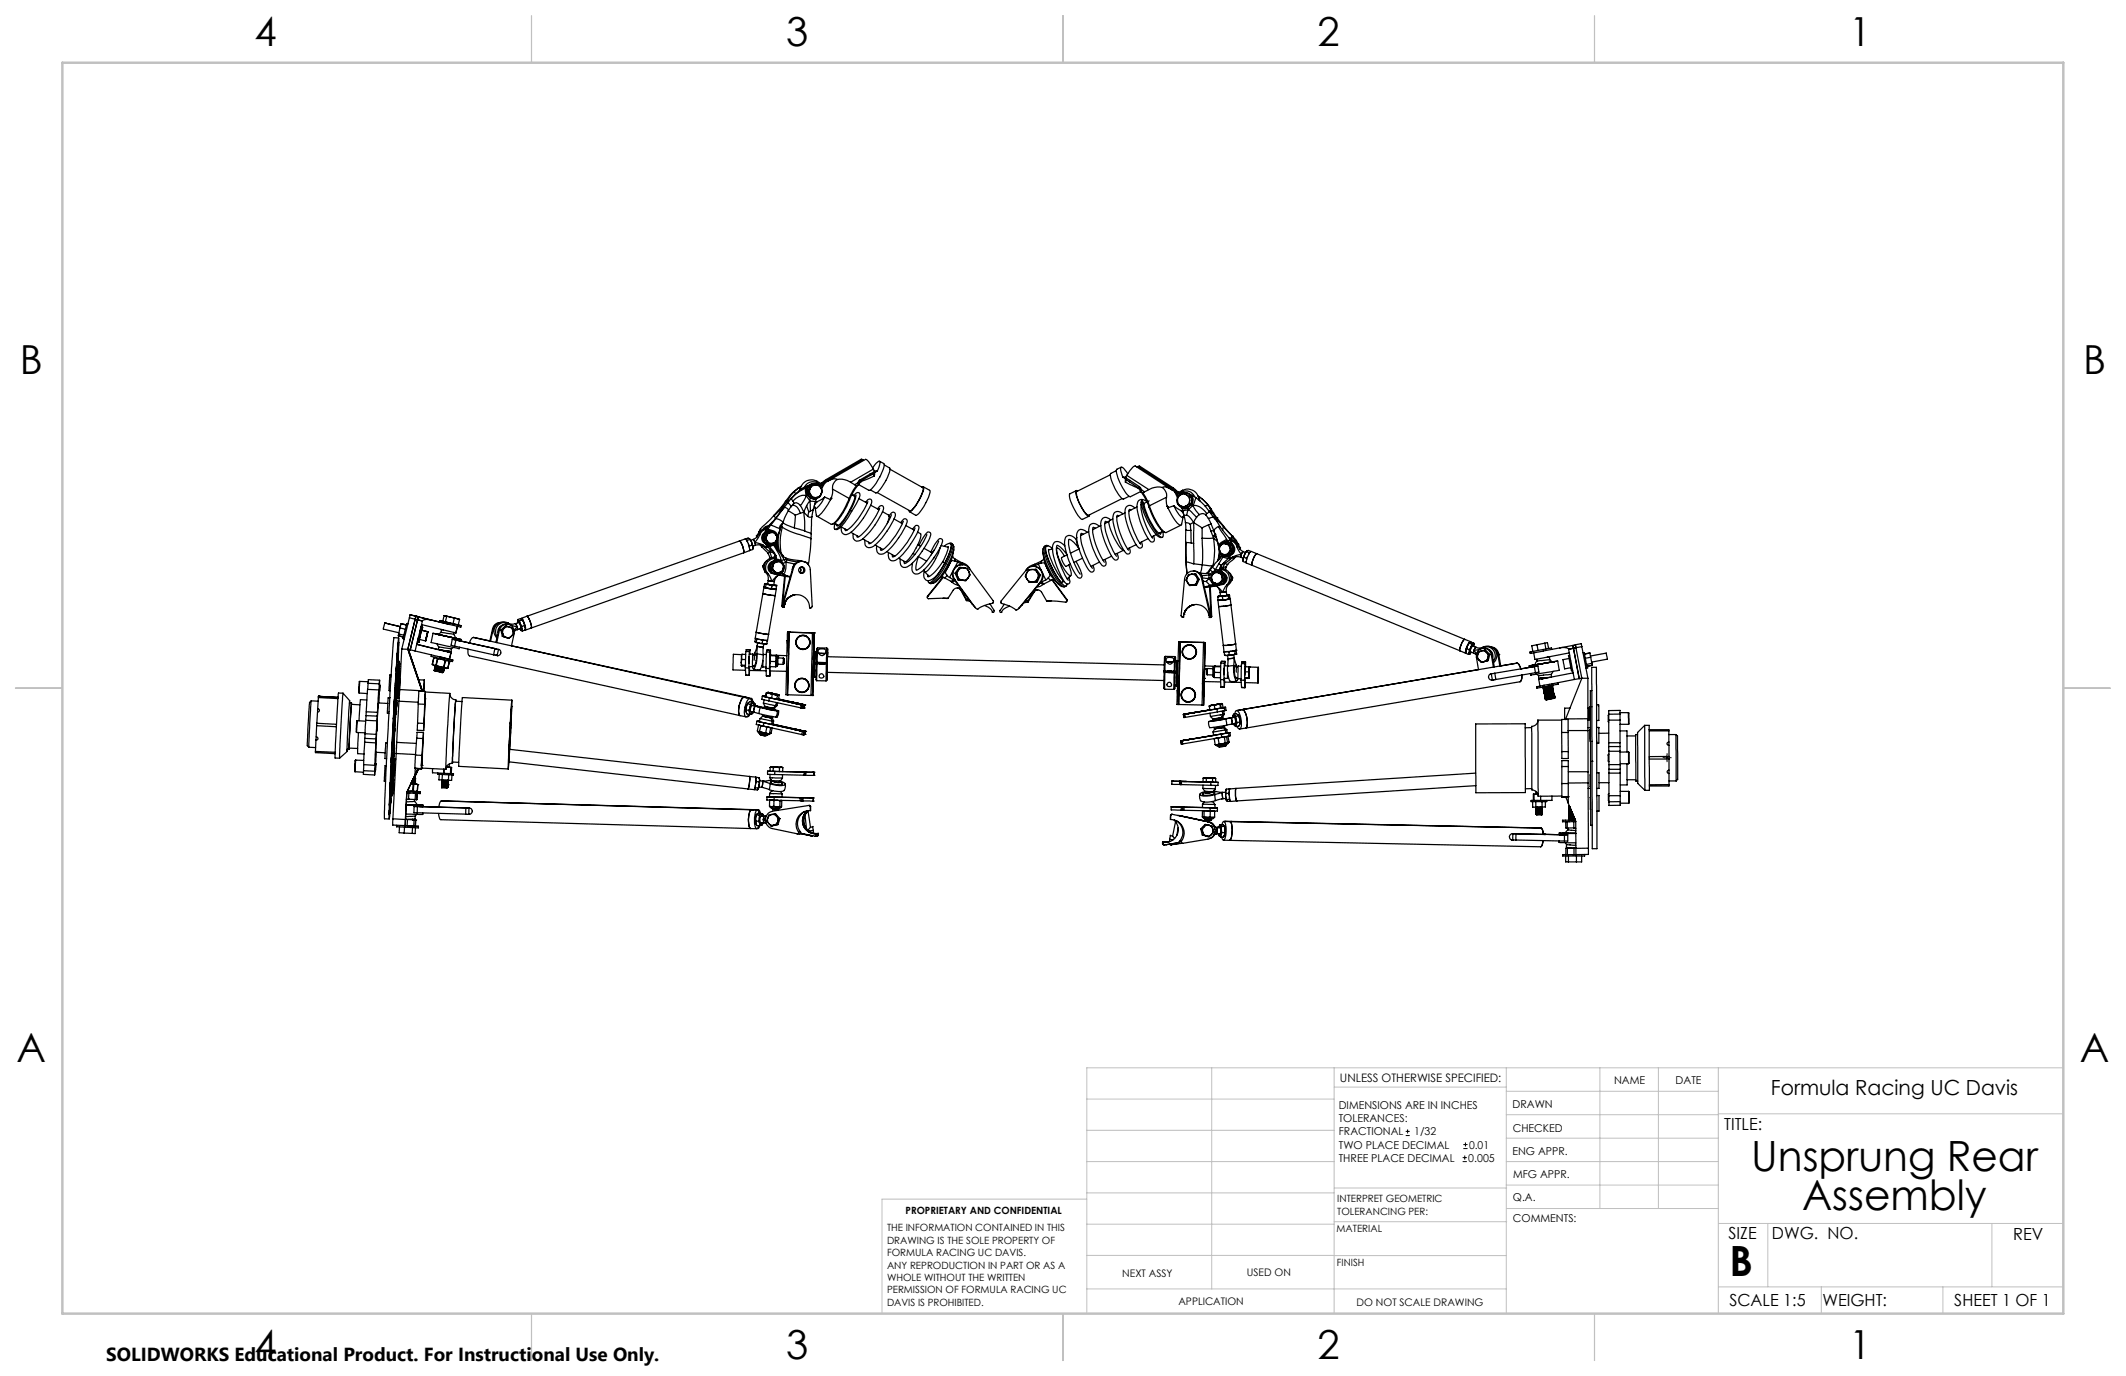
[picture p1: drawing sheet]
<svg xmlns="http://www.w3.org/2000/svg" width="432mm" height="279mm" viewBox="0 0 432 279" stroke-linecap="round" stroke-linejoin="round" font-family="sans-serif">
<defs><g id="words">
<g font-size="8.5">
<text x="355.7" y="237.7">Unsprung Rear</text>
<text x="366" y="245.8">Assembly</text>
<text x="351.3" y="259">B</text>
</g>
<g font-size="8.1">
<text x="51.7" y="9.3">4</text>
<text x="159.7" y="9.3">3</text>
<text x="267.6" y="9.3">2</text>
<text x="375.6" y="9.3">1</text>
<text x="4" y="76">B</text>
<text x="423.1" y="76">B</text>
<text x="3.3" y="215.7">A</text>
<text x="422.4" y="215.7">A</text>
<text x="51.7" y="276">4</text>
<text x="159.7" y="276">3</text>
<text x="267.6" y="276">2</text>
<text x="375.6" y="276">1</text>
</g>
<text font-size="4.2" x="359.7" y="222.3">Formula Racing UC Davis</text>
<text font-size="3.8" x="21.6" y="276.3">SOLIDWORKS Educational Product. For Instructional Use Only.</text>
<g font-size="3.4">
<text x="350.2" y="229.5">TITLE:</text>
<text x="351.1" y="251.6">SIZE</text>
<text x="359.9" y="251.6">DWG. NO.</text>
<text x="408.9" y="251.7">REV</text>
<text x="351.2" y="265.2">SCALE 1:5</text>
<text x="370.1" y="265.3">WEIGHT:</text>
<text x="396.9" y="265.2">SHEET 1 OF 1</text>
</g>
<text font-size="2.4" x="272.2" y="219.7">UNLESS OTHERWISE SPECIFIED:</text>
<g font-size="2.2">
<text x="327.8" y="220.1">NAME</text>
<text x="340.3" y="220.2">DATE</text>
<text x="271.9" y="225.3">DIMENSIONS ARE IN INCHES</text>
<text x="271.9" y="227.9">TOLERANCES:</text>
<text x="307.2" y="224.9">DRAWN</text>
<text x="271.9" y="230.6">FRACTIONAL</text>
<text x="271.9" y="233.2">TWO PLACE DECIMAL</text>
<text x="287.2" y="230.6">1/32</text>
<text x="298.4" y="233.2">0.01</text>
<text x="307.3" y="229.8">CHECKED</text>
<text x="271.9" y="235.9">THREE PLACE DECIMAL</text>
<text x="298.2" y="235.9">0.005</text>
<text x="307.2" y="234.4">ENG APPR.</text>
<text x="307.3" y="239.2">MFG APPR.</text>
<text x="307.3" y="243.9">Q.A.</text>
<text x="307.3" y="248.1">COMMENTS:</text>
</g>
<g font-size="2.1">
<text x="227.9" y="259.2">NEXT ASSY</text>
<text x="253.3" y="259.2">USED ON</text>
<text x="239.3" y="265">APPLICATION</text>
<text x="275.5" y="265.1">DO NOT SCALE DRAWING</text>
</g>
<g font-size="2">
<text x="271.6" y="244.1">INTERPRET GEOMETRIC</text>
<text x="180.2" y="250">THE INFORMATION CONTAINED IN THIS</text>
<text x="183.9" y="246.4">PROPRIETARY AND CONFIDENTIAL</text>
<text x="271.5" y="250.2">MATERIAL</text>
<text x="271.6" y="246.6">TOLERANCING PER:</text>
<text x="180.2" y="252.5">DRAWING IS THE SOLE PROPERTY OF</text>
<text x="180.2" y="255.1">FORMULA RACING UC DAVIS.</text>
<text x="180.2" y="257.6">ANY REPRODUCTION IN PART OR AS A</text>
<text x="271.5" y="257">FINISH</text>
<text x="180.2" y="260.1">WHOLE WITHOUT THE WRITTEN</text>
<text x="180.2" y="262.6">PERMISSION OF FORMULA RACING UC</text>
<text x="180.2" y="265.2">DAVIS IS PROHIBITED.</text>
</g>
</g></defs>
<g fill="none" stroke="#000" stroke-width=".25">
<path d="M161.2 99.9l-.7 .8-.6 1.1M161.2 99.9l.5 .3M162.1 99.1l-1.3 1.1-1.3 1.6M162.1 99.1h.1M162.2 99.8l-1.5 1.4M162.2 99.1l-1 .8M162.2 99.1l.3 .2M162.7 98.7l-.6 .4M163.4 98.9l-1.2 .9M163.4 98.9v.1M163.4 99l-1.2 .8M163.4 99l.2 .1"/>
<path d="M163.6 99.1l-2 1.2-.9 1M163.6 99.1l.1 1.5M163.6 99.1l.3 .1M163.9 99.2v.9M164 99.9h.2M164 99.9l.8 1.2h.2M164.1 98.6l-.7 .3M164.1 98.6l.2 .1M164.1 98.6v.1M164.1 98.7l-.5 .4M164.1 98.7h.2M164.2 99.9l.4 .6"/>
<path d="M164.3 98.7l-.4 .5M164.5 99.2l-.3 .7M164.5 99.2a1.28 1.28 0 0 0 .1 1.3M164.6 98.6l-.6 1.3M164.6 98.6h.2M164.8 98.6l-.3 .6M165.5 98.2l-.8 .1-.5 .3M165.6 98.5a1.2 1.2 0 0 0-1.1 .7M165.6 98.5l-.8 .1M165.6 98.5a1.21 1.21 0 0 1 1.1 .5M165.9 97.7a2.3 2.3 0 0 0-3.4 1.8M165.9 97.7l.1 .3"/>
<path d="M165.9 97.7l1.2 .7M166 98a1.84 1.84 0 0 0-2.6 .9M166 98l.8 .5 .4-.2M166.2 98.4a1.54 1.54 0 0 0-1.7 .1 1.54 1.54 0 0 0-.6 1.6M166.2 98.4l.5 .6M166.2 98.4l-1.6 .2M166.2 98.4l-.6 .1M166.3 98.5l.6 .8M166.7 99a1.34 1.34 0 0 1 .1 1.3M166.7 99l.3 .6-.2 .7M166.9 99.9l-.3 .9M167.2 98.3l-.4 .8"/>
<path d="M167.5 98.1l-.3 .2M167.5 98.1l-.6 1.2M169.1 99.3v.9l-.3 1M169.1 99.3l3.4 1.9M170 97.4l-.5 .5a1.73 1.73 0 0 0-.4 1.4M170 97.4a2.52 2.52 0 0 0-2.5 .7M170 97.4a3.7 3.7 0 0 1 2.8 .5M172.8 97.9l.8 .5M173.6 98.4l.4 .2M174 98.6l-.9 1.2-.6 1.4M174.2 98l.2 .3M174.2 98l-.6 .4"/>
<path d="M174.3 98.4l-1.1 1.6-.7 1.5M174.3 98.4l-.3 .2M174.4 98.3l-.1 .1M174.5 98l-.1 .3M174.5 97.6h.1M174.7 97.4l-.5 .6M174.7 97.4l.1 .3M174.7 97.7l.2 .1M174.8 97.7h.1M174.8 97.7l-.2 .2M174.8 97.7l.1 .1M174.9 97.8l-.5 .4"/>
<path d="M175.2 93.3l.2 .2M175.2 93.3l-.3-.1-7.1 4.2-1 .8M175.2 93.3l-8.4 4.9M176.7 96.3l.1 .2M176.7 96.3l-2 1.1M176.8 96.5l-2 1.2M177.2 95a2.64 2.64 0 0 1 1.4-1.3 2.27 2.27 0 0 1-.4 1.9M177.3 96.2l-.5 .3M177.4 95.2l-.2-.3a3 3 0 0 0-1.4-1.6l-7.8 4.5M177.4 95.2l.2 .5M177.4 95.2l-4.6 2.7M177.4 96.1l.2 .5"/>
<path d="M177.6 95.6h.6M177.6 96.6l-2.7 1.2M177.6 95.7v.4l-.5 .2M177.6 95.7h.1M177.6 95.7l-.9 .6M178.2 95.6l-.6 .4v.6M178.6 93.7l.9 .4a2.12 2.12 0 0 1-.4 1.9l-.7 1.3a4.1 4.1 0 0 1-1.9 2.3l-2.1-1.2M179.6 94.4l1.1 .6a6.9 6.9 0 0 1-1.7 4.1l-.6 .7-.5 .3-1.1-.6M180.8 95.3l6.6 3.7a5.7 5.7 0 0 1-1.6 3.8l-.6 .7-.4 .3-6.6-3.8M187.3 98.9l.2-.1a5 5 0 0 1-1.2 3.4 3.3 3.3 0 0 1-1.6 1.7l-.1-.3M187.5 98.8l1.3 .8a3.4 3.4 0 0 1-.8 2.5l-.4 .8a3.3 3.3 0 0 1-1.6 1.7l-1.3-.7M218.6 99.6l-1.3 .7a1.92 1.92 0 0 0 .3 1.7l.5 1.3a4.7 4.7 0 0 0 1.7 2.2l1.4-.7"/>
<path d="M218.9 99.7l-.3-.1a7.3 7.3 0 0 0 1.7 4.4l.7 .8h.2l.1-.3M225.5 96.4l-6.8 3.4a7.1 7.1 0 0 0 2.1 4.8h.3l6.8-3.4M226.7 95.6l-1.1 .5a4.6 4.6 0 0 0 .8 3l.2 .4a4.3 4.3 0 0 0 1.5 1.9l1.2-.6M227.7 94.9l-.9 .4a4.3 4.3 0 0 0 .8 3 4.5 4.5 0 0 0 2 2.6l2.1-1.1M228 96.9l.6 .4v.6M228 96.9h.6M228.6 97l.1 .4M228.6 97h.1M228.6 97.9l2.6 1.3M228.6 97l.9 .5M228.7 97.4l-.1 .5M228.7 97.4l.7 .4"/>
<path d="M228.8 96.5l.5-.6a2.15 2.15 0 0 1 1.3-1.3l7.5 4.9M228.8 96.5l-.2 .5M228.8 96.5l4.5 2.9M229.1 96.2a2.66 2.66 0 0 0-1.3-1.3l-.2 .6 .4 1.4M229.4 97.8l1.9 1.3M229.5 97.5l-.1 .3M229.5 97.5l1.9 1.3M231.1 94.7l-.2 .2M231.1 94.7h.4l6.8 4.4 1.1 .9M231.1 94.7l8.2 5.3M231.2 99.2l.4 .4M231.3 99.1l.2 .2"/>
<path d="M231.3 99.1h.1M231.4 99.1l-.2 .1M231.4 98.8l.4 .6M231.4 98.8l-.1 .3M231.6 99.4v.3M231.6 99.7l.1 .1M231.7 99.8l1.2 2 .5 1.1M231.7 99.8l.4 .2M231.8 99.4l-.2 .3M231.8 99.4l.6 .5M232.4 99.9l-.3 .1M233.3 99.4l-.9 .5"/>
<path d="M236.1 99l.5 .6a1.69 1.69 0 0 1 .3 1.4M236.1 99a2.71 2.71 0 0 1 2.5 .8M236.1 99a4 4 0 0 0-2.8 .4M238.6 99.8l.5 1.2v1.1M238.6 99.8l.3 .2M240.1 99.9a1.87 1.87 0 0 1 2.5 1M240.1 99.9l-.8 .4-.4-.3M240.2 99.6a2.29 2.29 0 0 1 3.3 1.9M240.2 99.6l-.1 .3M240.2 99.6l-1.2 .6M150.2 109.9a3 3 0 0 1 .8 2.4M150.2 109.9l1.1-.5a3 3 0 0 1 .9 2.4l-1.2 .5"/>
<path d="M150.2 109.9l-43.2 15.2M151 112.3l-43.1 15.2M151.6 109.6l.2 .1M151.8 109.7v.4M152 110.5l.2 .4M152.2 109.4l.4 .7M152.2 109.4l-.3-.1-.5 .1M152.2 110.9v.3M152.2 109.4l.1 .1M152.3 111.5v.3M152.3 111.7v.1M152.3 109.5l.3 .6"/>
<path d="M152.3 109.5l-.5 .2M152.6 110.1l.2 .6M152.6 110.1l.3 1M152.8 110.7l.1 .4M152.8 110.7l-.6 .2M152.9 111.1v.3M152.9 111.1v.5l-.6 .2M153 109.5l.3 .6M153 109.5l.3 .5 .1 .7M153 109.5l-.5 .2M153.3 110.1l1.7 .6M153.3 110.1l.1 .6"/>
<path d="M153.4 110.7l.7-.1 .7 .2M153.4 110.7l-.5 .2M153.6 108.8l.1 .3M153.6 108.8h.2M153.9 108.5l-.3 .3M154 108.5l-.3 .6-.7 .4M154.1 108.2l-.4 .8M154.1 108.3h.1M154.2 107.9l-.1 .4M154.2 107.9l.1 .2M154.3 108.6l-1 1.5M154.4 107.4l-.2 .5"/>
<path d="M154.4 107.4l.3 .3M154.5 110.7l.3 .3M154.5 110.7l.3 .4M154.8 111.1l1.2 1.3M154.8 111v.1M154.9 110.9l-.1 .1M154.9 115l.2 .4M154.9 115h.1M155 109.5l.5 .9M155 109.5h.2M155 110.7l-.1 .2 .2 .1 .9 .1M155 110.7l.9 .3"/>
<path d="M155 108.7v1M155.1 115.4l.4 .8M155.1 115.4l.1 .1M155.2 119.2l-.3 1.3M155.2 114.5l-.3 .5M155.3 111l1.1 1.1M155.3 109.4h.1M155.3 109.4l.7 1h.2M155.3 108.3v.1M155.3 119.3h.1M155.3 115.9l.2 .3M155.3 119.2l-.1 .1 2.5 .4-.5-.1"/>
<path d="M155.3 108.2l-.3 .5v.8M155.3 119.3l.8 .2M155.4 108.1a1.27 1.27 0 0 0-.7 1.2 1.27 1.27 0 0 0 .9 1.1M155.4 108.2l.1 .1M155.4 108.2l-.1 .1M155.4 118.5h.1M155.4 109.4l.4 .5M155.5 107.8l-.2 .5M155.5 108.3h-.2M155.5 118.5l.1 .2M155.5 118.5l.7 .2M155.5 118.5h-.2l-.1 .6 .1 .2"/>
<path d="M155.5 107.8h.1M155.5 110.3l.5 .8M155.5 110.3h.1M155.5 106.9l.1 .2M155.5 119.3l.6 .2M155.5 119.3h-.2M155.5 106.9l-.4 .3-.2 .4M155.5 110.3l.8 .3v.3M155.5 110.3l.1 .1M155.6 110.4l.7 .5M155.6 118.7h.6M155.6 118.7l-.1 .6"/>
<path d="M155.6 107.8l-.2 .4M155.6 114l-.4 .5-.1 .9M155.6 107.4l-.1 .4M155.6 116.3l.4 .6v1M155.6 113.9h.1M155.6 107.5l-.7 .3-.6 .8M155.6 107.4l.4 .1M155.6 107.1l-.1 .3M155.6 116.3l.4 .2M155.6 107.1h.2M155.7 107.3l-.3 .1a1.89 1.89 0 0 0-1.4 1.1l.3 .1M155.7 108.8l-.3 .6"/>
<path d="M155.7 108.8l-.1 .7 .2 .4M155.8 108.2l-.5 1.2M155.8 108.2h.2M155.8 109.9l.4 .5M155.8 109.9l.6 .4h.4M155.9 118.5h-.4M156 111.1l.9 .9 .5 .9M156 107.5l-.4 .3M156 107.5l.1 .4M156 116.5l.8 1.5M156 107.5a1.93 1.93 0 0 1 1.9 1.3v.1M156 108.2l-.3 .6"/>
<path d="M156 112.4l.3 1M156 117.9l-.1 .7 .3 .1 1 .1 .1-.7M156 117.9l.8 .1M156 117.9l1.3 .2M156.1 107.9l-.6 .4M156.1 119.5l1.1 .1M156.1 119.5h.6M156.2 118.7l1.1 .2M156.2 106.7l-.7 .2M156.2 118.7l.6 .2M156.3 115.5a1.43 1.43 0 0 0 1.5 1.1M156.3 110.9l1 1.4"/>
<path d="M156.3 110.9l-.3 .2M156.3 115.5h.2M156.3 106.6l-.7 .8M156.3 106.6h.3M156.3 113.4v.1M156.3 106.6h.1M156.4 112.1l.4 1.2M156.4 114.6l-.1 1M156.4 112.1l.8 .2M156.4 112.1l-.4 .3M156.4 113.3l-.1 .1M156.4 113.3v.2"/>
<path d="M156.5 111.6l-.1 .5M156.5 110.6h.1M156.5 115.5a1.35 1.35 0 0 0 1 1.1 1.35 1.35 0 0 0 1.4-.5M156.5 107.8l-.4 .1M156.5 107.8h.1M156.6 106.6l-.6 .9M156.6 106.6l1.8 .8M156.6 116.3l.4 .1M156.6 108.1l-.6 .3-.3 .4M156.6 108.1l-.6 .1M156.6 108.1l.4 .1 .6 .4M156.6 115.5h.2"/>
<path d="M156.6 115.5l1 .9h.1M156.7 119.5l.5 .1M156.8 114.1a1.27 1.27 0 0 0-.8 1.3 1.27 1.27 0 0 0 1.1 1.1M156.8 118l.5 .1M156.8 110.3l-.6 .1M156.8 113.3h-.4M156.8 115.5l.5 .5M156.8 118.9l-.1 .6M156.9 106l-.6 .6M156.9 114.3l-.3 1.2M156.9 114.3h.2M157 105.9l-.7 .7"/>
<path d="M157 114.9l-.2 .6M157 114.9v.7l.3 .4M157.1 114.3l-.1 .6M157.2 110.6l-.9 .3M157.2 110.6l1.1 2.1 .4 1.1M157.2 118.7l.4 .2M157.2 104.6l-2.8 2.8M157.2 108.1h-.6M157.2 108.1l.4 .5M157.2 104.6v.1M157.2 108.1l-1.4 .1M157.2 104.7l.3 .6"/>
<path d="M157.3 113.8a1.36 1.36 0 0 0-1 1.7M157.3 113.8h.1M157.3 116l.4 .4M157.3 116a.99 .99 0 0 0 1 .2M157.3 118.9h-.5M157.3 118.9h.3M157.3 118.9l.4 .1M157.3 112.3l.3 .5M157.3 112.3l-.1 .1M157.3 113.7h.1M157.4 110.3v.1M157.4 110.4l.1-.1-.1 .1"/>
<path d="M157.4 113.7l-.1 .1M157.4 110.4l-.2 .2M157.4 110.4l.6 1.3M157.4 110.4h.1M157.4 110.4l.7 1.2M157.4 112.9l.1 .7M157.4 113.7v.1M157.5 113.6l-.1 .1M157.5 113.6h.2M157.5 113.5a1.8 1.8 0 0 0-1.8 .9 1.8 1.8 0 0 0 .3 2.1M157.5 113.1h-.3l-.4 .2M157.6 113.3a1.89 1.89 0 0 0-2.1 .8 1.89 1.89 0 0 0 .1 2.2"/>
<path d="M157.6 108.6a1.02 1.02 0 0 1 .1 1.1M157.6 108.6l.3 .5-.2 .6M157.6 112.8l.1 .8M157.6 105.3l-1 1.3M157.6 105.3h.2a1.49 1.49 0 0 1 1.2 .9M157.6 112.8l-.2 .1M157.6 118.9h.1M157.6 118.9l.1 .1M157.6 119.6h.1M157.6 119.6h-.4M157.7 119.7l-.3 1.2M157.7 109.7l-.4 .4-.5 .2"/>
<path d="M157.7 109.7l-.3 .6h-.6M157.7 113.6l1 .2M157.7 113.6l-.3 .1M157.7 113.6l.1 .2M157.7 114.1l-.5 .3-.2 .5M157.7 114.1l-.6 .2M157.7 114.1a.99 .99 0 0 1 1 .3M157.7 119l-.1 .6M157.8 109.8l.1 1.6M157.8 113.8h-.4M157.8 113.8h.1M157.8 109.5l.2 2"/>
<path d="M157.9 109a1.37 1.37 0 0 0-1.7-1.2 1.37 1.37 0 0 0-1 1.7M157.9 109.3a1.37 1.37 0 0 1-1.2 1.3 1.37 1.37 0 0 1-1.5-1.1M157.9 108.9v.1M158 111.7l.9 1.3M158 111.6v.1M158.1 111.6l.9 1.2M158.1 116.8l-1.3 1.2M158.1 116.8l-.6 .6-.2 .7M158.2 116.7l2.3 .5M158.3 116.7l1.5 .2-.5-.2M158.3 113.9l-.6 .2M158.3 113.9l.4 .5"/>
<path d="M158.3 113.9l-1.4 .4M158.3 116.2l-.6 .2M158.4 107.4l-.5 1.5M158.4 107.4v.1M158.5 116.4h.1M158.5 116.4l-.4 .4M158.5 106.6l-.2 .5M158.6 116.4l-.5 .4M158.6 116.4l.5 .2M158.7 113.8l-.1 .3M158.7 113.8l.3 .6M158.7 106.8a7.7 7.7 0 0 0-.4 5.1"/>
<path d="M158.7 116.5l.4 .1M158.7 102.9l-1.5 1.7M158.7 114.4a1.02 1.02 0 0 1 .4 1M158.7 114.4l.5 .4-.1 .6M158.7 102.9l.1 .4M158.8 103.3l-1.6 1.4M158.8 103.3h.2M158.8 103.3l-.1 .3M158.9 106.4l-.5 1M158.9 107a24.9 24.9 0 0 0 5.3 2.1l.5 .3v-1M158.9 113l.3 .6M158.9 107a12.4 12.4 0 0 0-.3 5.2"/>
<path d="M159 112.8l.1 .3M159 106.2l-.5 .9M159 106.2h.1M159 112.8l-.1 .2M159 114.4a1.35 1.35 0 0 1-.4 2M159.1 116.6l.8 .3M159.1 106.2l-.2 .3a.33 .33 0 0 0 0 .5M159.1 106.2l.7 .4 1.5 .6M159.1 115.4l-.3 .5-.5 .3M159.1 115.4l-.2 .7-.6 .1M159.1 113l.5 .3M159.1 114.8a1.37 1.37 0 0 0-1.7-1 1.37 1.37 0 0 0-.9 1.7"/>
<path d="M159.2 115v.5l-.2 .5M159.2 113.6l-.5 .2M159.2 113.6l.4 .6M159.3 103l-2.4 3M159.3 103l-1.7 2.3M159.3 103l.6 .3 .2 .3M159.3 117l-.5 6M159.5 117l-.6 6M159.5 101.8l-.8 1.1M159.5 101.8h.4M159.6 113.3v.3M159.6 113.3l2.9 .5"/>
<path d="M159.6 114.2l-.6 .2M159.6 114.2a3.5 3.5 0 0 1-.4 2.4h-.1M159.6 114.2l1.8 .3-.4 .7-.1 .5M159.6 113.6l.2 .2-.2 .4M159.6 113.6l2.5 .5M159.8 116.9l.7 .2M159.9 101.8l-1.1 1.5M159.9 101.8l.1 .3M160.1 102l-.9 1.1M160.1 102l.5 .7v.3M160.1 103.6l-1.1 2.6M160.1 103.6l1.4 1"/>
<path d="M160.4 101.6l-.5 .2M160.6 103l-.5 .6M160.7 101.2l-.6 .8M160.7 101.3l.3 .4M160.7 101.2v.1M160.9 102.6l-.3 .4M160.9 102.6h.4a1.97 1.97 0 0 1 1.3 1.6M161 101.7l.2 .4-.1 .2M161 115.3h.2M161 115.3l-2 7.1M161.1 102.3a.98 .98 0 0 1 1.5 .4M161.1 102.3l-.2 .3"/>
<path d="M161.2 115.3a1.72 1.72 0 0 1 1.9-1.3 1.72 1.72 0 0 1 1.5 1.7l.4 7.4-.3 .3M161.2 115.3l-2.1 7.1M161.3 107.2l2.1 .6M161.5 104.6l-.2 2.6M162.4 115.3l.2 .4-.2 .5M162.5 115.3l.2 .6-.3 .4M162.5 113.8l-.2 .3M162.5 113.8l.4 .2a1.17 1.17 0 0 1 1.3 .6M162.6 102.7l.7 1.3M162.6 104.2l-1.1 .4M162.7 115.1a.62 .62 0 0 1 .5 .7 .62 .62 0 0 1-.5 .6M162.8 115.1a.66 .66 0 0 1 .5 .7 .66 .66 0 0 1-.5 .6"/>
<path d="M162.9 114a1.77 1.77 0 0 0-1.9 1.3M163.3 104l.1 3.8M163.3 104l.8 .8M163.3 104l-.7 .2M163.4 107.8l1.3 .6M163.7 100.6h-.8a3.6 3.6 0 0 0-1.9 1.1M163.7 100.6l-.4 1-.7 1.1M163.7 100.6l.8 1.1M163.8 102.7l-.5 1.3M163.8 102.7l.5 1.2M163.9 100.1l.1 .4M163.9 100.1h.1"/>
<path d="M163.9 100.1a1.52 1.52 0 0 0 2.5 .9M164 100.5l.6 .6M164 100.5l-.3 .1M164.1 104.8l.3 .2h.5M164.2 114.6v.1M164.3 103.9l-.2 .9M164.5 101.7l-.7 1M164.5 101.7l.1 2.1M164.5 101.7l1.1 .1M164.6 101.1l.8 .2M164.6 101.1l-.1 .6M164.6 103.8l-.3 .1"/>
<path d="M164.6 100.5l.4 .6M164.6 100.5a1.34 1.34 0 0 0 1.2 .5M164.7 109.4l-.5 5.2M164.9 105l-.2 3.4M165.1 103.6l-.2 1.4M165.1 103.6l-.5 .2M165.4 102.7l.2 .4M165.6 101.8l-.5 1.8M165.8 101l-.8 .1M165.8 101.2l-.2 .6M165.9 101.9l-.3 .1M165.9 101.9l-.4 .5"/>
<path d="M166.8 100.3l-.6 .6-.4 .1M166.8 100.3l-.4 .7h-.6M167.5 100.9l-.2 .4a3.9 3.9 0 0 1-1.7 2v-.2l.3 1.7a4.1 4.1 0 0 0 2-2l.8-1.3M167.5 100.9l-1.6 1M167.5 100.9l1.2 .6M168.8 101.2h.1M168.8 101.2l-.1 .3M169.5 106.3l.8 .4M170.1 106.5l-.1 .3M170.8 107l1.2 .6M172.5 101.2l-1.6 3.1a4 4 0 0 1-2.1 2.2l-2.9-1.7M172.5 101.2v.3"/>
<path d="M172.5 101.5l-1.2 2.6a5.1 5.1 0 0 1-2.2 2.3M172.7 103.6a7.3 7.3 0 0 0 1.1-2.8 15.8 15.8 0 0 1-3.6 6h-.2l-.1-.4M172.7 103.6l.3 .2M172.7 103.6l-.3 .5a8.6 8.6 0 0 1-2.7 3.4l-.3-.2 .2-1M172.8 108.1l1.6 .9M173 103.8l-.9 1.5a4 4 0 0 1-2.3 2.2h-.2M173 100.4l.7 .5M173.1 100.3l.2 .3M173.4 100.7l.3-.4a.54 .54 0 0 1 .8-.2 .54 .54 0 0 1 .1 .8l-1.6 3M173.9 100.5l-.2 .5M174.4 101.2l1.7 1M175.2 109.4l1.6 .9"/>
<path d="M175.8 102l.5-.6a.53 .53 0 0 1 .7 .1 .53 .53 0 0 1 0 .7 14.5 14.5 0 0 1-4.7 6.2 1.07 1.07 0 0 1-1.2-.2 1.07 1.07 0 0 1-.2-1.2M176.3 101.9a15.1 15.1 0 0 1-4.3 5.8h-.3v-.3M176.8 102.6l1.7 .9M177.7 110.7l1.7 .9M178.2 103.3l.5-.5a.53 .53 0 0 1 .7 .1 .53 .53 0 0 1 0 .7 14.5 14.5 0 0 1-4.7 6.1 1.07 1.07 0 0 1-1.2-.1 1.07 1.07 0 0 1-.3-1.3M178.7 103.2a14.6 14.6 0 0 1-4.5 5.9h-.1l-.1-.3M179.2 103.9l1.4 .8v.3l-.4 1.3M180.1 112l1.7 .9M180.6 104.8l.5-.7a.53 .53 0 0 1 .7 .1 .53 .53 0 0 1 0 .7 15.1 15.1 0 0 1-4.7 6.2 1.07 1.07 0 0 1-1.2-.2 1.07 1.07 0 0 1-.3-1.2M180.6 104.8l.3 .2M181.1 104.5a14.9 14.9 0 0 1-4.3 5.8l-.3 .1-.1-.3M181.6 105.4l1.7 .9"/>
<path d="M183 106.1l.5-.7a.47 .47 0 0 1 .6 0 .47 .47 0 0 1 .2 .6 14.7 14.7 0 0 1-4.8 6.4 1.12 1.12 0 0 1-1.3-.2 1.12 1.12 0 0 1-.2-1.3M183.5 105.9a14.9 14.9 0 0 1-4.3 5.8l-.3 .1-.1-.5M184 106.7l1.7 .9M185.3 107.5l.6-.7a.5 .5 0 0 1 .7 .1 .5 .5 0 0 1-.1 .7 14.5 14.5 0 0 1-4.6 6.2 1.12 1.12 0 0 1-1.3-.3 1.12 1.12 0 0 1-.2-1.3M185.4 112.4l.4 .2M185.8 107.2a14.3 14.3 0 0 1-4.2 5.8l-.3 .1-.1-.5M186.4 108.1l.6 .3a4.1 4.1 0 0 1-.9 2.8l-.5 .9a4.1 4.1 0 0 1-1.8 2l-1.3-.8M186.4 110.6l.6 .3M186.5 113l1.7 .9M186.6 110.8a6.4 6.4 0 0 1 1.9-2.8l.5 .2 .1 .3a15.2 15.2 0 0 1-4.5 6.4 1.03 1.03 0 0 1-1.2 .3 1.03 1.03 0 0 1-.6-1.1v-.6M187.7 111.3l1.7 1M187.8 116.1l.9 1"/>
<path d="M188.2 108.5a15.8 15.8 0 0 1-4.1 5.8l-.4 .1-.1-.4M188.5 116.8v.3M189 112.1a6.4 6.4 0 0 1 1.9-2.7l.5 .1 .1 .3a14.5 14.5 0 0 1-4.8 6.7 1.07 1.07 0 0 1-1.3-.3 1.07 1.07 0 0 1-.2-1.2l.1-.7M189.7 113.2l-.1 .3M189.8 111.7l-.5 .6M190.6 109.9a15.8 15.8 0 0 1-4.1 5.7l-.4 .2a3.9 3.9 0 0 1 .4-2.8M191 111.2a10.8 10.8 0 0 1-2.9 4.9l-.3 .1-.1-.6-.1 .7a1.1 1.1 0 0 0 .4 1.4 1.1 1.1 0 0 0 1.4-.2 7.3 7.3 0 0 0 2.5-3.2M191 117.3h.8M191.1 110.8l1.4 .3M191.5 114.1a6.4 6.4 0 0 1-3 3l-.1-.4M191.5 117.2l-3.1 3.8M191.6 117.2l-3.2 3.9"/>
<path d="M191.8 117.3l1.3 .7M191.8 110.9a.86 .86 0 0 1 1.4-.3 7.9 7.9 0 0 1-1.3 3.7M192.4 116.8l.5 .5M192.4 116.8l-.6 .5M192.6 111l-.3 1.4-.8 1.7 .4 .2M192.7 114.9l-.3 .6a.9 .9 0 0 0 0 1.3M192.7 114.9l-1.2 1.9-1.4 1.3M192.8 110.3h.3a2.18 2.18 0 0 1-.3 2.1l-1.5 2.9a6.8 6.8 0 0 1-2.5 3h-.2l-.1-.4M192.9 117.3l.7 .4M193.1 118.1l.2 .1M193.1 110.3l.3 .1a4.2 4.2 0 0 1-.7 3.1l-1.1 2a7.5 7.5 0 0 1-2.5 3l-.4-.2M193.3 118.2l.8 .5 .5 .1"/>
<path d="M193.5 112.9l.4 .6M193.5 110.5a2.23 2.23 0 0 1-.1 2.3l-.9 1.9-1.1 1.8a4.8 4.8 0 0 1-1.9 1.9l-.4 .1M193.5 116l-.6 1.3M193.6 117.7l.3 .2M193.6 117.7l-.5 .3M193.7 111.6l-.5 2.2-.5 1.1M193.8 117.7l4.2 5.6M193.8 117.7h.1M193.9 117.9l-.6 .3M193.9 117.9l.2 .2M193.9 113.5v.4M193.9 113.5l1.4 .7"/>
<path d="M193.9 113.9h-.7l-.5 1M193.9 113.9l.6 .2M193.9 117.7a1.86 1.86 0 0 1 .4-2.6 1.86 1.86 0 0 1 2.6 .3l4.8 6.6-.1 .5a9.1 9.1 0 0 0-3.2 1.2l-.4-.4M193.9 117.7l4.1 5.6M194 116.4h.2M194 116.4l.6 1.3M194.2 116.4l.3 .7M194.4 119.4l.4 .1 .4 .4M194.5 117.1a1.33 1.33 0 0 0 1 .7M194.5 117.1l.3 .7M194.5 114.1l.8 .5M194.5 114.1l-.6 1.2"/>
<path d="M194.6 117.7l.2 .1M194.6 117.7l1.6 .2M194.6 115.8l-.4 .6M194.6 115.8l-.2 .6 .1 .7M194.8 117.8h.7M195.1 115.2l.7 .1M195.1 115.2l-.5 .6M195.1 115.2h-.3l-.8 1.2M195.2 119.9h.1M195.2 119.9l1.1 2.1M195.3 114.2l.2 .1M195.3 114.2v.4"/>
<path d="M195.3 114.6l.2 .1a1.9 1.9 0 0 0-1.8 .9 1.9 1.9 0 0 0 .1 2.1M195.3 119.9a.97 .97 0 0 0-1.7-.1l-1.1 1.7-4 .1-.2-.2 .1-.3M195.3 119.9l1 1.8M195.5 114.3a2.21 2.21 0 0 1 1.5 1.3M195.5 114.3v.4M195.5 117.8l.7 .1M195.8 115.3a1.31 1.31 0 0 0-1.2 .5M195.8 115.3a1.21 1.21 0 0 1 1 .8M195.8 115.3l.7 .1 .3 .7M196.6 117.3a1.28 1.28 0 0 1-1.1 .5M196.6 117.3l-.4 .6M196.8 116.1v.8l-.2 .4"/>
<path d="M196.8 116.1l.2 .6-.4 .6M208.5 116.3a1.24 1.24 0 0 0 .1 1.3M208.5 116.3l-.3 .7 .4 .6M208.6 117.6a1.34 1.34 0 0 0 1.1 .6M208.6 117.6l.4 .6M209.5 115.6a1.22 1.22 0 0 1 1.1 .6M209.5 115.6a1.24 1.24 0 0 0-1 .7M209.5 115.6l-.6 .1-.4 .6M209.7 118.2h-.7M209.9 115a1.92 1.92 0 0 1 1.8 1.1 1.92 1.92 0 0 1-.3 2M209.9 114.7a2.29 2.29 0 0 0-1.5 1M209.9 114.7l-.1 .3"/>
<path d="M210.1 114.9l-.2 .1M210.1 114.6l-.2 .1M210.1 114.6v.3M210.3 115.6l.3 .6M210.3 115.6h.2l.8 1.2M210.3 115.6h-.8M210.5 118.1l-.8 .1M210.5 118.1h.2M210.6 116.2a1.36 1.36 0 0 1 .1 1.3M210.6 116.2l.5 .6M210.7 118.1l-1.7 .1M210.7 117.5l-.2 .6"/>
<path d="M210.7 117.5a1.24 1.24 0 0 1-1 .7M210.8 119.8l-.4 .1-.4 .4M210.9 114.5l-.8 .4M210.9 114.5l.6 1.2M211.1 116.8l-.4 .7M211.1 116.8h.2M211.3 118.1a1.88 1.88 0 0 0-.2-2.6 1.88 1.88 0 0 0-2.6 .2l-5.2 6.3 .1 .5a7 7 0 0 1 3 1.4l.5-.4M211.3 118.1l-4.4 5.4M211.3 118.1h.1M211.3 116.8l-.6 1.3M211.4 118.3l.5 .3M211.4 118.3l-.3 .2"/>
<path d="M211.4 118.1l-4.5 5.4M211.5 114.3l-.6 .2M211.5 114.3l.7 .1 .5 1M211.6 113.9l-.1 .4M211.6 113.9l-1.5 .7M211.6 118.1l-.2 .2M211.6 118.1l.5 .4M211.8 116.5l.6 1.3M211.8 112.1l.3 1.8 .6 1.5M211.9 118.6l-.5 .4-.9 .2M212 113.3l-.4 .6M212.1 118.5l-.2 .1"/>
<path d="M212.1 111l-.3 .4a8.9 8.9 0 0 0 1.7 5 5.6 5.6 0 0 0 2.2 2.7l.4 .1M212.4 117.8l-.8 .3M212.4 110.8l-.2 .1a2.44 2.44 0 0 0 .1 2.1l1.6 3.5a5.4 5.4 0 0 0 2.3 2.7l.3-.2M212.7 115.4l.3 .7a.83 .83 0 0 1-.1 1.3M212.7 115.4l.8 1.6 1.6 1.7M212.8 110.8l-.3-.1a2.09 2.09 0 0 0 .1 2.2l1.6 3.5a5 5 0 0 0 2.3 2.6l.2-.4M212.9 117.4l-.5 .4M212.9 117.4l.6 .4M213 111.5a14.2 14.2 0 0 0 2.9 6.5l-.3 .3a15.7 15.7 0 0 1-3.2-7v-.3a1.03 1.03 0 0 1 1.4 .4l-.9 .3M213.5 117.8l-1.4 .7M213.7 117.8l3 4M213.8 117.8l2.9 3.9"/>
<path d="M214.2 117.8h-.7M214.6 111.7l.1-.4a2.55 2.55 0 0 1 1.5 1.6M214.6 111.7a9.9 9.9 0 0 0 2.7 5.2h.1a1.97 1.97 0 0 0-.2-1.9l-.1-.3M214.7 111.3h-.1M215.8 118.1h.3M216.3 110.8a1.84 1.84 0 0 0-2.2-.6l-.1 .1a5.4 5.4 0 0 0 .4 4.1 11 11 0 0 0 2.2 4.2 .51 .51 0 0 0 .6-.2 .51 .51 0 0 0 0-.6l-.1-.6M216.7 112.6a4.1 4.1 0 0 0-2-1.9 4.5 4.5 0 0 0 .5 3.4 12.3 12.3 0 0 0 1.8 3.7M216.7 112.7l-1.1 .5 .1 .5 .4 1 .4 .3 .9-.5M217.4 112.2l.1 .1M217.5 116.9l-.8 .6M218.6 109.5a1.41 1.41 0 0 0-2.2-.4v.2a7.5 7.5 0 0 0 .7 4.6 9.4 9.4 0 0 0 2 3.4 .61 .61 0 0 0 .7-.3 .61 .61 0 0 0-.2-.7l-1.1-2.3M218.7 109.1a2.33 2.33 0 0 0 .3 2.1l.2 .4"/>
<path d="M219.1 111.3a4.5 4.5 0 0 0-2-1.8 2.49 2.49 0 0 0 .1 2.1 15.6 15.6 0 0 0 2.2 5M219.1 111.5l-1.7 .8M219.9 113.3l-1.8 .9M220 108.5l-.4-.2a4.5 4.5 0 0 0 .5 3.3 12.3 12.3 0 0 0 1.8 3.8M220.8 108.1a1.21 1.21 0 0 0-2 0 7.2 7.2 0 0 0 .8 4.5 8.8 8.8 0 0 0 1.9 3.5 .63 .63 0 0 0 .7-.3 .63 .63 0 0 0-.1-.8l-.1-.2M221.1 107.9l-1.6 .9M222.5 107.3l-.5-.2a2.49 2.49 0 0 0 .1 2.1 15.6 15.6 0 0 0 2.2 5M223.3 106.9a1.16 1.16 0 0 0-2 0 7.5 7.5 0 0 0 .7 4.5 9.4 9.4 0 0 0 2 3.5 .63 .63 0 0 0 .7-.3 .63 .63 0 0 0-.2-.8l-.1-.2M223.3 114.1l-1.7 .9M223.6 106.7l-1.7 .9M224.9 106l-.4-.1a4.5 4.5 0 0 0 .5 3.3 12.3 12.3 0 0 0 1.8 3.8M225.2 105.9l-.8 .4"/>
<path d="M225.6 105.6a1.14 1.14 0 0 0-1.9 .1 7.2 7.2 0 0 0 .8 4.5 8.8 8.8 0 0 0 1.9 3.5 .63 .63 0 0 0 .7-.3 .63 .63 0 0 0-.1-.8l-.1-.2M225.8 112.9l-1.8 .9M226 105.4l-.7 .3a7.5 7.5 0 0 0 1.6 4.5 3.1 3.1 0 0 0 1.4 1.6M227.3 104.7l-.4-.1a2.49 2.49 0 0 0 .1 2.2 15.6 15.6 0 0 0 2.2 4.9M228.1 104.4a1.11 1.11 0 0 0-1.4-.5 1.11 1.11 0 0 0-.7 1.2 13.8 13.8 0 0 0 2.9 7.4 .63 .63 0 0 0 .7-.4 .63 .63 0 0 0-.2-.7v-.1M228.1 111.8l-1.6 .8M228.5 104.1l-1.7 .9M229.7 103.5l-.3-.1a2.36 2.36 0 0 0 .1 2.1 17.6 17.6 0 0 0 2.2 5M230.5 103.1a1.14 1.14 0 0 0-1.9 .1 9.7 9.7 0 0 0 1.3 5.9l1.1 1.8a.63 .63 0 0 0 .7 .4 .85 .85 0 0 0 .1-1.2M230.8 110.6l-1.8 .8M230.9 102.9l-1.6 .9M231.8 102.3a10.9 10.9 0 0 0 2 6.5l.3 .5"/>
<path d="M231.8 102.5h-.1M232 101.7l-.1 .1a6 6 0 0 0 1 3.7l.5 .9a5.8 5.8 0 0 0 2.3 2.7h.4M232 101.7l.4 .6a11.4 11.4 0 0 0 3.1 6.1h.3l.1-.3M232 101.7a14.7 14.7 0 0 0 3.7 7.3l.3 .1 .2-.2-.1-1-.7 .4M232.1 100l.6 .9 .8 1.8M233 101.9a1.11 1.11 0 0 0-1.4-.4 1.11 1.11 0 0 0-.7 1.2 13.8 13.8 0 0 0 2.9 7.3 .54 .54 0 0 0 .6-.1 .54 .54 0 0 0 0-.6l-.1-.5M233.2 109.4l-1.7 .8M233.4 102.9l1.4 3.2a4.1 4.1 0 0 0 1.8 2M233.4 101.7l-1.1 .5M233.5 102.7l1.1 2.7a5.7 5.7 0 0 0 2.1 2.8l3.2-1.6M233.5 102.7l-.1 .2M234.8 108.5l-.9 .5"/>
<path d="M235.7 108.2v.2M236.9 101v1.3l.2 .5M236.9 101l-3.4 1.7M237.1 102.8v.1M237.1 102.9h.1M237.1 102.9l.1 .2M237.2 103.1l.3 .5a5.9 5.9 0 0 0 2.3 3l.2-.1 .3-1.6M238.4 102.7l1.5 1M238.4 102.7l.2 .4a3.7 3.7 0 0 0 1.6 2l.1-.2M238.4 102.7l-1.2 .4M238.9 100l.3 .8M239.1 101.6a1.34 1.34 0 0 0 .6 1.1"/>
<path d="M239.1 101.6v.7l.6 .4M239.3 100.8a1.51 1.51 0 0 1 1.9-.6 1.51 1.51 0 0 1 .8 1.8M239.7 102.7a1.17 1.17 0 0 0 1.2 0M239.7 102.7l.6 .3M239.8 100.5a1.29 1.29 0 0 0-.7 1.1M239.8 100.5a1.28 1.28 0 0 1 1.2 0M239.8 100.5l-.6 .3-.1 .8M239.9 103l.1 .2M239.9 103.7l.4 .1M239.9 103.7l.5 .5M240 103.2l.5 1.4M240.3 103l.2 .1"/>
<path d="M240.5 104.6l.3 1.5M240.5 104.6l-.2 .3M240.5 100.1l.5 .4M240.5 104.6h.5M240.5 100.1h.1M240.5 100.1l-.7 .4M240.6 100l.7 .1 .5 .3M240.8 106.1v4M240.8 106.1l.7 .2 .3 .2M240.8 110.1v2.9l.3 3.2M240.8 110.1h.1M240.9 107.6l1 .1"/>
<path d="M240.9 114.1l1.6 .4M240.9 110.1v4M240.9 110.1l1 .1M240.9 114.1l.2 2.4M240.9 102.7l-.6 .3M241 100.5l.4 .4 .2 .7M241 104.6l.5 .3 .9 1.2M241 100.5l.7 .4M241.2 117.2l-.1 .7 .1 .4M241.2 117.2l-.3 .6 .3 .5M241.2 118.3l.6 .5h.4M241.2 118.3l.4 .6"/>
<path d="M241.2 103l-.7 .2M241.2 103l.1 .1M241.3 103.1l.1 .4M241.3 103.1l-.6 .2-.7-.1M241.4 103.5l1.6 1.6M241.4 103.5l-.4 1.1M241.4 103.5l-1.2 .1M241.6 102.4l-.7 .3M241.6 101.6a1.12 1.12 0 0 1-.7 1.1M241.6 101.6v.8M241.6 102.4h.2M241.7 100.9l-.1 .7"/>
<path d="M241.7 100.9h.1M241.7 100.4l.4 .2M241.7 100.4v.1a1.92 1.92 0 0 1 .4 1.5M241.8 106.5l.1 1.2M241.9 102.4l-.7 .6M241.9 102.4l.1 .1M241.9 107.7v2.5M241.9 110.2l.5 .1M242 102a1.49 1.49 0 0 1-1.2 1.1 1.49 1.49 0 0 1-1.5-.7M242 102.5l.3 .1M242 102h.1M242 116.6l.6 .1 .4 .4"/>
<path d="M242 116.6l-.6 .3-.2 .3M242 116.6l-.6 .1-.2 .5M242.1 100.6l.8 .5M242.1 100.6a1.82 1.82 0 0 1-.1 1.9M242.1 102l-.2 .4M242.2 118.8l-.6 .1M242.3 102.6l1 .2a4.4 4.4 0 0 1 1.8 1.5M242.3 102.6l.6 1.1 .7 .8M242.3 102.6l-.9 .9M242.4 116a1.77 1.77 0 0 1 1.8 1.3M242.4 106.1l-.6 .4M242.4 106.1l1.8 1.1"/>
<path d="M242.4 110.3l.1 4.2M242.4 106.1v4.2M242.5 114.5l1.7 .2M242.7 116.6l.3 .5M242.7 116.6h.2l.7 1.1M242.7 116.6h-.7M242.8 118.8h-.6M242.8 118.8h.2M242.9 101.1l1.7 1.5 1.1 1.3M242.9 101.1l-.6 1.5M242.9 101.1h.1M243 117.1l.2 .6-.1 .5"/>
<path d="M243 105.1l-.6 1M243 117.1l.4 .6M243 118.8l-1.4 .1M243.1 118.2l-.3 .6M243.1 118.2l-.5 .5-.4 .1M243.3 100.7l.3 .2M243.4 117.7l-.3 .5M243.4 117.7h.2M243.4 116.2l.4 .1M243.6 117.7l-.6 1.1M243.6 104.5a1.04 1.04 0 0 1 1.3 .1M243.6 104.5l-.6 .6"/>
<path d="M243.6 100.9l.4 .3M243.6 100.9l-.1 .2 .2 .6M243.6 100.9h.1M243.8 116.3l1.2 .2M243.8 116.3l.3 .5M243.8 116.3l-.2 .1M244 101.2h.1M244 117.3a1.74 1.74 0 0 0-1.8-1.3 1.74 1.74 0 0 0-1.6 1.5l-.7 7.5 .2 .3M244 117.3l1.7 7.3M244 117.3h.2M244.1 116.8l.1 .6M244.1 101.2l1.2 1.2 .7 .9"/>
<path d="M244.1 101.2l1.3 1.4M244.2 109.3v5.4M244.2 109.3h2.3M244.2 107.2v2.1M244.2 117.3l1.7 7.3M244.2 114.7l-.4 1.6M244.2 114.7l2.1 .2M244.2 117.4l1.3 .1M244.2 117.4v.2M244.3 117.9l.7 .1M244.9 104.6l.5 .7M245 118l.6 .7 .3 .2"/>
<path d="M245.1 104.3l-.2 .3M245.4 102.6l.3 .6M245.4 102.6l-.6 .2M245.4 105.3l.6 1.1M245.4 106.6l.6 1.3M245.4 106.6l-1.2 .6M245.5 116.2l.1 .5M245.5 116.2l-.5 .3M245.5 117.5l-.5 .5M245.5 117.5l1 1.1M245.5 103.7l.6 .3M245.6 116.7l.6 .1"/>
<path d="M245.6 116.7l-.1 .8M245.6 116.7l-1.5 .1M245.7 103.9l.8 1.2M245.7 103.9l-.6 .4M245.7 119.1l.3 6M245.7 103.2l.4 .8M245.7 103.2l.3 .1M245.8 119.1l.3 6M245.9 115.7l.4 .5M245.9 118.9l-1.3 .2M246 103.3l.5 .9M246 107.9l.5 1.4"/>
<path d="M246 107.9l.4-.2 .2 .2M246 106.4l.6 1.5M246 106.4l-.6 .2M246 117.1a1.36 1.36 0 0 0 1 1.7 1.36 1.36 0 0 0 1.7-1M246 117.3l-.5 .2M246.1 117.6l.3 .6 .4 .2M246.1 117.6l.1 .6 .6 .2M246.1 116.8a1.38 1.38 0 0 1 1.7-.7 1.38 1.38 0 0 1 .9 1.7M246.1 104l1 1.5M246.1 104l-.2 .3M246.1 104l.4 .2M246.3 116.2l-.7 .5"/>
<path d="M246.3 114.9l-1.3 1.6M246.3 114.9h.1M246.3 118.9l-.8 .1M246.5 116.5l-.4 .5v.6M246.5 116.5l-.5 .4 .1 .7M246.5 118.6l-.2 .3M246.5 118.6l-.6 .3M246.5 104.2l.7 1M246.5 118.6l.5 .4M246.5 109.3a14 14 0 0 1-.2 5.6M246.5 109.3l.7 .5M246.5 105.1l1.3 1.8"/>
<path d="M246.5 105.1l-.3-.1-.8 .3M246.6 114.7l-.4 .4M246.6 107.9l.3 1M246.6 107.9l.2 .6M246.6 108.7l-.1 .6M246.6 118.6l.5 .4M246.6 108.7l.4 .3M246.8 108.5l.1 .5M246.8 108.5h.1M246.8 108.5l-.2 .2M246.8 118.4l.6 .2M246.8 105.4l.3 .1"/>
<path d="M246.8 118.8l-.5 .1M246.9 115.7l-.7-.6-.7 1.1M246.9 115.7v.4M246.9 115.7h.8M246.9 115.7l-.6 .5M246.9 108.9l.6 1.9M246.9 118.9l-.7 .2-1.6 .1M246.9 116.1l.6 .2M246.9 108.9l.6 1.8M246.9 116.1l1.4 .5M246.9 116.1l-.4 .4M247 119l.5 .4 .3 .9"/>
<path d="M247 119h.1M247.1 119l1.2 1.3M247.1 105.5l1.4 1.5M247.1 105.5v.4M247.2 105.2l3.1 3.7M247.2 105.2h.1M247.2 105.2l-.1 .3M247.4 116h.2M247.5 110.8l.1 .4a1.39 1.39 0 0 1 1.7-1.1 1.39 1.39 0 0 1 1 1.8M247.5 106.9l1.6 2.6M247.5 106.9l-.7 .4-.2 .6M247.5 106.9h.3"/>
<path d="M247.5 116.3l.6 .5 .1 .4M247.5 116.3l.6 .3M247.5 116.3h-.6l-.4 .2M247.5 114.5l.6 .2M247.5 114.5l-.6 1.2M247.5 110.7v.1M247.6 111.5l.1 .5 .3 .5M247.6 116l.3 .1M247.6 113l-.1 .7M247.6 111.9l-.3 2M247.7 115.7l-.1 .3M247.7 115.7l.2 .3"/>
<path d="M247.7 112.1l-.3 1.6M247.8 111.9l.4 .6 .4 .1M247.8 111.9l.2 .6M247.8 113.4l-1.5 1.5M247.8 106.9l2.2 3M247.8 115.6l-.1 .1M247.8 115.5a1.91 1.91 0 0 1 2 1 1.91 1.91 0 0 1-.3 2.1M247.8 115.7a1.8 1.8 0 0 1 1.8 1 1.8 1.8 0 0 1-.4 2M247.9 118.2l-.7 .3-.4-.1M247.9 118.2l-.5 .4M247.9 110.8l-.3 .7 .2 .4M247.9 110.8l-.4 .5 .3 .6"/>
<path d="M247.9 116v.1M247.9 116h.1M247.9 115.3h.4M247.9 113l-.2 .5M247.9 113l.5 .1M247.9 116.1h.2M248 116l.1 .1M248 112.5l.6 .1M248.1 112.6l-.2 .4M248.1 112.6v.1l.5 .2 1.1 .1M248.1 114.7l-.4 1M248.1 116.6l.1 .6"/>
<path d="M248.1 116.6h.2M248.1 116.1h.1M248.1 116.1l.6 .5 .2 .6v.6M248.2 114.7l-.4 .9 .2 .4M248.2 114.7h-.1M248.2 117.2a1.07 1.07 0 0 1-.3 1M248.2 117.2l.2 .6M248.3 110.3l.6 .1M248.3 115.3l.1 .2M248.3 116.6l.2 1.2M248.3 110.3l1.4 .2M248.3 110.3l-.4 .5"/>
<path d="M248.3 115.3l-.3 .2M248.4 117.8l-.5 .4M248.4 113.1l-.9 1.4M248.4 117.8h.1M248.4 116.3a1.26 1.26 0 0 1 .8 1.4 1.26 1.26 0 0 1-1.2 1M248.5 107l1.8 1.9M248.5 107l-.2 .7M248.5 117.8l-.9 .8h-.2M248.6 112.6l.6 .1M248.6 118.6l-.4 .1M248.6 114.2l.1 .2M248.7 117.8h.2"/>
<path d="M248.7 114.4l-.4 .9M248.7 114.4l.6 .2M248.7 114.4l-.4 .1M248.8 116.8l.2 .4-.2 .8M248.9 117.8l-.5 .7-.6 .3h-.5M248.9 110.4l.5 .2 .4 .5M248.9 110.4l.7 .1M248.9 110.4a.98 .98 0 0 0-1 .4M249 110.1h.1M249 115.1l-.7 .2M249 115.1l-.2 .6M249.1 115.1l-.1 .6"/>
<path d="M249.1 115.1h-.1M249.1 110.1l.4 .1M249.1 109.5l.2 .4M249.1 109.5l-1.1 .7-.5 .5M249.2 118.7l-.9 1.6M249.3 109.9l-.2 .2M249.3 109.9l.3 .2M249.3 109.9l.5-.2 .2 .2M249.3 109.9l-.4 .1a1.4 1.4 0 0 0-1.3 1.2M249.3 114.6l-.2 .5M249.3 110.2l.9 .4M249.5 110.2l.7 .4"/>
<path d="M249.5 118.7l-.4 .8v.7M249.5 118.6l-.3 .1M249.6 110.5l.2 .6M249.6 110.1l-.1 .1M249.6 110.1l.6 .4M249.6 110.5h.1M249.6 112.2l-.5 .3-.5 .1M249.6 112.8l-.7 .1M249.6 112.8l.1 .2M249.6 109.2l.4 .1M249.6 112.2l-.4 .5M249.6 116.2l.5 .6 .1 1"/>
<path d="M249.7 116.3h.1M249.7 113l-.2 .4-1.1-.3M249.7 113l-1.5 1.7M249.7 113h.1M249.7 110.5l.5 1.2M249.8 111.1v.4l-.2 .7M249.8 111.1l.2 .6M249.9 109.6l.3 .1a1.8 1.8 0 0 1 1.3 1.2l-.3 .1M249.9 112.6h.1M249.9 112.6l-.3 .2M249.9 112.6v.1M249.9 112.7l-.2 .3"/>
<path d="M250 112.6l-.3 .4M250 112.6l-.1 .1M250 109.8l.9 .6 .3 .6M250 117.8h.2M250 109.9l.2 .5M250 111.7l-.4 .5M250 111.7h.2M250 109.3l.3 .4M250.1 113.3l-1.4 1.1M250.1 116.9l.3 .4M250.2 117.8l-.6 .8M250.2 111.7l-.8 1h-.2"/>
<path d="M250.2 110.4l.1 .3M250.2 110.6l.3 .4v.9M250.2 109.1l-.2 .2M250.2 109.1l.6 .8M250.2 110.5a1.3 1.3 0 0 1-.3 2.2M250.2 117.3h.2M250.3 108.9l.8 .8M250.3 111.9a1.4 1.4 0 0 1-2.3 .6M250.3 108.9l-.1 .2M250.3 108.9h.1M250.3 111.9h.2M250.4 117.3l-.2 .5"/>
<path d="M250.4 110.9a1.15 1.15 0 0 1 0 1.2M250.4 113.1l-.9 .2M250.4 113.1l.2 .1M250.5 111.9l-.5 .7M250.5 113.2l.1 .2M250.6 113.2l-1.2 .2M250.6 113.4l-1.3 1.2M250.8 109.9v.1M251 113.1l-.4 .3M251.1 109.7l.2 .5M251.1 109.7l-.3 .2M251.2 111l.9 1.6"/>
<path d="M251.3 110.2l.2 .3M251.3 110.2h-.2M251.5 110.5v.2M251.5 110.6l.3 .8M251.5 110.5h.1M251.5 110.5l-.1 .2M251.5 110.9l.4 .6 .6 .5M251.5 110.7h-.1M251.7 110.9l.3 .3M251.8 111.2h.2M252 111.2l-.2 .3M252 113.2l-.8-.2-.6 .2"/>
<path d="M252 113.2l.5 .1M252.1 112.6l-1.7 .5M252.1 112.6l-.1 .6M252.5 113.6v.4l.5 .2M252.5 113.6l-.1 .2M252.5 112l-.4 .6M252.5 112l-.3 .5-.2 .7M252.5 112l.5 .2M252.6 113.1l.6 .2M252.6 113.1l-.1 .5M252.8 112.5l-.2 .6M252.8 112.5l-.3 1.1"/>
<path d="M253 114.2h.1M253.1 114l-.1 .2M253.2 112l-.4 .5M253.2 112l.5 .2M253.2 113.3v.4M253.2 111.9h.1M253.2 111.9l-.4 .6M253.4 113l-.2 .3M253.7 112.2l-.1 .4M253.9 112.2h-.2M254.1 112l-.6-.2-.3 .2M254.3 114.8l42.2 17.4"/>
<path d="M255.3 112.4a3.1 3.1 0 0 0-1 2.4M255.3 112.4l-1.2-.4a2.98 2.98 0 0 0-.9 2.3l1.1 .5M255.3 112.4l42.2 17.4M73.1 138.4l-.1 2.3M73.1 138.4l-.3 1.9 .2 .4M73.1 138.4h1.7M74.8 138.7l-.1 1.3M74.8 138.7l2.2 .2M77 138.9v1.3M77 138.9l.1-.8v.9M77 139l.2 .1M77.1 138.1l-2.3-.1v.7"/>
<path d="M77.2 139.1l-.1 1.3zM78.2 126.5l3.1 .7-3.2-.7-.2 1.2 3.1 .8M78.2 126.5h.1M79.4 137.1h-.2l-.2 3.1 .2 .1M80.3 139.7l-.1 1zM80.3 139.2l-.3 6v-.7M80.3 138.9l.1-.6-.1 .9M80.3 138.9v.3M80.4 137.5l-.4 7M80.4 137.5l-.1 1.4M80.4 136.7v1zM80.5 135.3v.9z"/>
<path d="M80.6 134.9l-.1 1zM80.6 139.9h.1M80.6 139.9h.2M80.6 139.5l.1-.4-.1 1.7v-.4M80.6 139.6h.1M80.7 132.8l-.1 .9zM80.7 139.6l-.1 .3M80.7 138.8h.1M80.7 138.4l-.1 1.5M80.7 138.4v-.3v1.5M80.8 138.2h.1M80.8 132.4l-.1 .9z"/>
<path d="M80.8 133l-.1 1zM80.8 138.2l.1-1.7-.1 1.9M80.8 137.8h.1M80.8 137.2l-.1 1.9zM80.8 137.7h.1M80.8 137.8v-.2l-.5 8.5M80.8 132.9v.9zM80.8 137.2h.1M80.9 139.5l-.1 .5M80.9 137.4v-.5v.6M80.9 137.4l-.1 .8v-.4M80.9 137.3l-.1 .7z"/>
<path d="M80.9 136.9h.1M80.9 130.6l-.1 .9zM80.9 139.5h.1M80.9 137.5h.1M80.9 136.9v.1l.1-2.4-.1 2.6v-.1M80.9 137.2v-1.9l-.1 2.6v-.2M80.9 137.2l-.1 .2M80.9 136.7h.1M80.9 134.2l.1-4.7-.6 8M80.9 131.2l-.1 1zM80.9 132v1zM80.9 136v-.2l-.1 1.9"/>
<path d="M80.9 136.7v.1M80.9 139.7l-.1 1.6zM80.9 139h.1M80.9 137.5l-.1 2.4zM80.9 138l-.1 1.5zM80.9 132.3v.9zM80.9 129.1h.1M80.9 136.8v.1M80.9 137.4v.1M80.9 139v-.4v1.4M80.9 139l-.1 1.4 .1-.4M81 138h.1"/>
<path d="M81 129.5h-1v.1l-1.3 20.5-.6 16.1 1 .1M81 130.4l-.1 .9zM81 137.1v-.3l-.1 1.2M81 137.7l-.1 1.9zM81 134.9v.1M81 128.7l1 .3M81 128.7l-.1 .4 1.1 .3-1.1-.3M81 136.4h.1M81 136.4v-.3l-.1 2.4M81 134.7v.1M81 134.3l-.3-.1-.1 .5-.9 15.1-.4 10.6v1.2h.3M81 134.7h.1"/>
<path d="M81 134.9h.1M81 135.3h.1M81 135.7h.1M81 135.7v-.1l-.1 2M81 134.8v.1M81 135.1v.2M81.1 138l.1-.2-.1 2.4-.1-.1zM81.2 137.8h.1M81.2 127.5l1.1 .3M81.2 127.5l-.2 1.2M81.5 126.7l1 .2M81.6 131.8h1.2"/>
<path d="M81.6 131.8l-.4 8.2M81.9 129.7h.1M81.9 129.7l.2 .1M82.5 126.9l-1-.3-.3 .9M82.7 126.6h.2h-.3l-.1 .3-.6 2.8M82.7 126.6h.1M82.8 131.8l.5 .1M82.8 131.8l2.9 8.5M82.8 131.8h.1M82.9 131.8l.6 1.9-.6-1.9M82.9 131.8h.1M82.9 131.8l2.9 8.6"/>
<path d="M83.1 125.4l1.2 .3M83.1 125.4l-1.5 6.4M83.3 124.8l1.2 .3-.2 .6M83.3 124.8l-.2 .6M83.3 124.8l1.3 .3M83.3 131.9l1 .3M84.3 125.7v.1M84.3 125.8l.5 .1M84.3 125.8l-1.5 6M84.3 125.7l.5 .1M84.3 125.7l-1.5 6.1M84.3 132.2l7 1.6"/>
<path d="M84.5 125.1l-.2 .6M84.5 125.1l.4 .2M84.5 125.1h.1M84.6 125.1h.1M84.6 125.1l.5 .2M84.6 130.8l-.3 1.4M84.6 130.8h.1M84.6 130.8l7 1.7M84.7 130.8l4.3 1.1 .1-.5M84.8 125.9l-1.5 6M84.8 125.8v.1M84.8 125.9l1 .2"/>
<path d="M84.8 125.8l1 .3M84.8 130.4l-.1 .4M84.9 125.3l-.1 .5M84.9 125.3h.2M84.9 125.3l6 1.4M85 129.3l-.4 1.5M85.1 138l1.1 .1M85.1 125.3l4.2 1M85.3 129.8l-.2 .7zM85.6 127.3h.1M85.6 126.8l-.4 1.6M85.6 126.8l7 1.7"/>
<path d="M85.7 128h.1M85.7 128l.1-.6-.8 3.1 .2-.7M85.7 126.9l-.1 .4M85.8 126.1l-.2 .7M85.8 126.1h.1M85.8 127.4l-.3-.1-.3 1.4-.4 1.7 .3 .1M86.2 138.1l-.1 2.3zM86.4 130.1h.1M86.9 128.3l-.5 1.8zM86.9 128.3l-1.3-.3-.1 .5-.3 1.3 1.2 .3M86.9 128.3l-.4 1.8zM87.6 125.9a1.86 1.86 0 0 0-1.8 .2"/>
<path d="M87.6 133l.1 .3 4.2 1 .1-.3M87.8 134.9h.1M87.8 134.9l.3 .2 .4-.1M87.8 134.9l.2 .2 1.3 .3M87.9 128.6l-.3 1.9 5.6 1.2 .1-.3M88.1 133.6h.1M88.1 133.6l-.3 1.3M88.1 133.6l.7 .2M88.2 136.1l1.8 .4M88.2 136.2l1.8 .3M88.2 136.2l1.3 .3M88.2 136.1v.1"/>
<path d="M88.2 136l.1 .1M88.2 136l1.9 .3M88.2 135.9v.1M88.3 135.9l1.8 .4M88.3 135.7l1.8 .4-1.7-.2M88.3 135.7l.1 .2M88.3 136.1h-.1M88.3 135.5h.1M88.3 135.5l.1 .2M88.3 136.1l1.6 .3M88.3 135.5l1.9 .4M88.4 135.9h-.2"/>
<path d="M88.4 136.1l1.5 .2M88.4 135.9l1.7 .4M88.4 135.3l1.8 .4M88.4 135.4l1.8 .3M88.4 135.7l1.8 .4M88.4 135.7h-.1M88.4 135.1l.1 .2M88.4 135.7l1.6 .2M88.5 133.5l-.4 .1M88.5 135.5l1.6 .2zM88.5 135.3h-.1l.1 .2h-.2M88.5 135.3l.8 .1"/>
<path d="M88.5 135.3h.1M88.5 135l.1 .1M88.6 135.1l.7 .3M88.8 130.7l.3 .7M88.8 133.8h.1M88.8 133.8l-.3 1.2M88.9 133.8l.8 .1M88.9 133.8l-.3 1.3M89.1 128.8l-1.2-.2 5.8 1.3-1.1-.3M89.1 128.8l-.5-.1 4.5 1-.5-.1M89.1 128.8l3.5 .8M89.1 131.4l2.6 .4"/>
<path d="M89.3 126.3l4.3 1.1 .1-.4M89.3 135.4l1.3 .3 .4-.1M89.3 133.4l2.7 .6-.7-.2M89.3 132l2.3 .3-.6-.1M89.3 126v.3M89.3 135.4h.1M89.3 135.4h.8M89.4 132h.1M89.4 132l1.9 .3-.3-.1M89.5 132l1.4 .3M89.5 136.5l.4 .1M89.6 128.4l-.5 .4"/>
<path d="M89.6 128.4l2.5 .4M89.7 133.8v.1M89.7 133.9l.7 .3M89.9 126.2l-.6-.2 4.4 1-.6-.1M89.9 126.2l.6 .1M90 136.4l.1 .1h-.6M90.1 127.9l-.5-.1v.6M90.1 135.7l.1 .2M90.1 136.3h-.1M90.1 132.1l.8 .1M90.1 135.4l.1 .1M90.1 136.3h.1"/>
<path d="M90.2 135.5l.7 .1M90.2 136.1h.1M90.2 135.9l-.1 .1M90.2 135.9h.1M90.2 125l3.1 .8M90.2 125l.5 .1M90.2 125l-.3 1.2M90.2 135.7h-.1M90.2 135.6v.1M90.2 135.7h.1M90.4 134.2h.1M90.4 134.2l-.3 1.2"/>
<path d="M90.5 126.3l1.5 .3M90.5 134.2h.4l.4 .2M90.5 134.2l-.3 1.3M90.7 125.1l-.2 1.2M90.7 125.1l1.6 .4M90.9 132.4h.2M90.9 132.3l.2 .1M90.9 135.6h.1M91 132.2l-.1 .1M91 134.1l.3 .3M91.1 132.4h.1M91.1 132.4l.5 .1"/>
<path d="M91.3 134.4h.1M91.3 134.4l-.3 1.2M91.3 133.8h.1M91.3 134.4l-.4 1.2M91.6 132.5l-.3 1.3M91.6 132.5h.1M91.7 131.8l-.1 .5M91.9 129.8l.7 .2M91.9 129.8l1.7 .4 .1-.3M91.9 129.8l-.3 1.2 .7 .2M92 126.6l1.1 .3M92.1 131.4l-.4 .4"/>
<path d="M92.1 128.8l.5 .8M92.2 128.4l-.1 .4M92.3 125.5l-.3 1.1M92.3 125.5l1 .3M92.3 131.2l8 1.8M92.6 128.5h.1M92.6 130l8.7 1.9a.64 .64 0 0 1 .4 .7 .64 .64 0 0 1-.7 .5M92.6 130l-.3 1.2M92.9 127.2l-.3 1.3M93 130l2.3 .5M93.3 125.8l-.2 1.1M95 131.8l.1 1 .3 .4 54.9 12.1"/>
<path d="M95.3 130.6h.1M95.3 130.5h.1M95.3 130.6l.4-.9 .5-.3 55 12.2M96.1 129.4l.1 .1M96.2 129.4l3.3 .7M100 127.7h.2M100 127.7l-.5 2.5M100.2 127.7l-.6 2.5M100.3 133l.7 .1M100.6 133l.4 .1M100.8 133.1h.2M100.9 131.8l-.4-.1-.2 1.3"/>
<path d="M101 133.1h.1M101.2 131.9l-.2 1.2M101.3 126.5l-.3 .1a1.53 1.53 0 0 0-.8 1.1M101.3 128h.1M101.3 128l-.6 2.5M101.4 128a1.54 1.54 0 0 1 1.9-1.2 1.54 1.54 0 0 1 1.1 1.9l-.5 2.4 47.5 10.4M101.4 128l-.5 2.5M101.5 126.4a1.55 1.55 0 0 0-1.5 1.3M101.7 128l.3 1.2M101.7 128h.2M101.8 127.1l-.3 .2a1.17 1.17 0 0 0-.3 1.2M101.9 128l.2 .6"/>
<path d="M102 129.2l.2 .1M102 129.2l1.4 .4M102.1 128.6l.1 .7M102.1 128.6l.1 .4 .6 .4M102.2 129.3l.6 .1M102.4 127.6l-.2 .3-.1 .7M102.4 127.6l-.5 .4M102.8 129.4l.6 .2M102.9 127.1l-.5 .5M102.9 127.1l.6 .2M102.9 127.1h-.2l-1 .9M103.2 126.5a1.9 1.9 0 0 0-2.5 .5 1.9 1.9 0 0 0 .2 2.5"/>
<path d="M103.2 126.5l.9 .3 .6-.2M103.2 126.5l.2 .2M103.3 126.8a1.56 1.56 0 0 0-2 1.2M103.4 126.7a1.79 1.79 0 0 0-2.3 .3 1.79 1.79 0 0 0-.1 2.3M103.4 126.7l.4 .3 1.2 .3M103.5 127.3l.4 .2 .3 .6M103.5 127.3a.99 .99 0 0 0-1.1 .3M103.5 127.3l.5 .2 .2 .6M103.9 129.2a.99 .99 0 0 1-1.1 .2M103.9 129.2l-.5 .4M104.2 128.1v.6l-.3 .5M104.2 128.1l.1 .7-.4 .4"/>
<path d="M104.7 126.6l.6-.2 .4 .5 .1 .7-.7 .2M104.7 126.6l.3 .7M104.7 126.6l.4 .8v.4M105 127.3l-.5 .7M105 127.3l.1 .5M105.1 127.8l-.6 .4M105.2 125.8l.5-.2 .4 .3M105.2 125.8l-.1 .2M105.2 125.8v.2M105.2 126l.5 .6M105.2 126h.3M105.2 126v.5"/>
<path d="M105.5 126l.2 .6M105.6 127.7l.2 .3M105.7 126.6l.3 .6M105.7 126.6l.3 1.1M105.8 125.6a2.32 2.32 0 0 1 1 2l-.2 .3M105.8 128h.1M105.8 128l.3 .1M106 127.7l.1 .4M106 127.7v.3h-.2M106 125.7h.1M106 127.2v.5M106 125.7l.4 .7"/>
<path d="M106.1 125.9l.3 .5M106.1 125.9l-.6 .1M106.4 126.4l.1 .6M106.4 126.4l.3 1M106.5 127l.2 .4M106.5 127l-.5 .2M106.6 127.9l-.5 .2M106.7 127.4l-.1 .5M106.7 127.4v.4M107 125.1a3.4 3.4 0 0 1 .9 2.4M107 125.1l-1.1 .5M107.9 127.5l-1.2 .5"/>
<path d="M150.6 134.5v.6M150.6 135.1h.1M150.6 133.4v1.1M150.6 133.4l.1 .5M150.6 132.9h-1.7v3.1l2.5 .1M150.6 132.9v.5M150.6 135.1h.8M150.6 135.2h.1M150.7 133.9l-.1 .6M150.7 133.9h.7M150.7 135.2l.7 .1M150.7 132.9l-.1 .5"/>
<path d="M150.7 132.9h.7M150.7 132.9h-.1M151.4 135.6h.7M151.4 135.6l.1 1.5M151.5 132.3l-.1 3.3M151.5 137.1h.1M151.5 137.1h.7M151.5 132.3h.7M151.6 131.9h.1M151.6 131.9h.7M151.6 131.9l-.1 .4M152.1 135.4h.7"/>
<path d="M152.1 135.6l.1 1.5M152.2 133.3l-.1 1.3zM152.2 132.3l-.1 3.3M152.2 132.8h.7M152.2 135.4v.7M152.2 136.1v1M152.2 136.1l3.4 .1M152.3 131.9v.9M152.3 131.9l-.1 .4M152.9 132.8l.3 .3 .4-.2M152.9 132.8l-.1 2.6M153.1 133h.1"/>
<path d="M153.2 133.2v.9M153.2 135.2l-.4 .2M153.3 133l.3-.2v.5a2.95 2.95 0 0 1-.5 2l-.1-.1M153.4 130.4h.1M153.4 129.7l-.1 .6 .2 .1M153.5 130.4l.7 .2M153.5 129.6h.1M153.6 129.6l.1 .2M153.6 128.3l-.2 1.3 .9 .3 1.6 .1 .2-1.2M153.6 128.3l1.2 .4 1.3 .1M153.6 130.4h-.1M153.6 130.4l.6 .2"/>
<path d="M153.7 129.8h.5M153.7 129.8l-.1 .6M153.8 132.8l-.1 1.2a2.64 2.64 0 0 1-.6 1.8l-.2-.4M153.8 131.2l-.7 1.8M153.8 132.8l1.2 .1M153.8 131.2v1.6M153.8 131.2l1.2 .2M153.8 131.2l-.1 .2M153.8 131.2h.1M153.9 130.6l-.1 .6M154.2 130.6h.6M154.2 130.6l1.1 .2"/>
<path d="M154.4 129.9l.5 .1M154.7 135.3l.2 .1M154.8 130.6l.5 .2M154.9 130l-.1 .6M154.9 134.1v1.3M154.9 120.5l2.5 .4M154.9 135.4h.7M154.9 120.5l-1.3 7.8M155 132.9h.6M155 132.9l-.1 1.6a1.49 1.49 0 0 1-.7 1.5h-.5l-.7-.2M155 131.4v1.5M155.2 130.8l-.2 .6"/>
<path d="M155.3 130.8h.4M155.3 130h-.4M155.5 130l.3 .1M155.6 135.7v1.5h.8M155.6 135.7h.7M155.7 132.4l-.1 3.3M155.7 132.4h.7M155.7 130.7h.1M155.8 130.7l-.5 .1M155.8 130v.1M155.8 132h.1M155.8 132h.7"/>
<path d="M155.8 132l-.1 .4M155.8 130.1v.6M156.3 135.7l.1 1.5M156.4 133.4l-.1 1.3zM156.4 134.8v.6M156.4 135.3v.1M156.4 133.1h.1M156.4 132.4l-.1 3.3M156.4 133.1h1.3M156.4 135.4h1.2M156.4 135.4v.8l3.3 .1M156.4 136.2v1"/>
<path d="M156.4 134.3v.4M156.4 134.3h1.2M156.5 133.1l-.1 1.2M156.5 133.1l1.1 .1M156.5 132v1M156.5 132l-.1 .4M157.4 120.9l-1.3 7.9M157.6 134.3l.1 .6M157.6 133.2l.1 .6M157.7 135.3h.1M157.7 134.9v.4M157.7 135.3l-.1 .1"/>
<path d="M157.7 134.9l-.1 .5M157.7 133.1l.3 .2M157.7 133.1h.1M157.7 133.8l-.1 .5M157.7 133.8v1.1M157.7 133.1v.7M157.7 133.1h2.1M157.7 133.1l-.1 .1M157.7 133.1v2.1M157.9 135.1l-.2 .2M157.9 134.9h1.2M158 133.4l-.1 1.7v-.2"/>
<path d="M158 133.4v.2M158 133.6l-.1 1.3M158 133.4h.1M158 133.6h1.1M158.8 123l.1 .2 .3 .1M158.8 123h.1M158.9 123l.3 .3M159 122.4v.3l.3 .1M159 122.4h.1M159.1 133.6v1.3M159.1 133.6l.1 .2M159.1 122.4l.2 .3"/>
<path d="M159.2 134.8l-.1 .1M159.2 133.8v1zM159.3 122.7a2.61 2.61 0 0 1 2.8-1.9 2.61 2.61 0 0 1 2.3 2.6M159.3 122.8h.1M159.3 122.7v.1M159.9 130.1l-.3 11h.3M159.9 130.1l.3 2.7M159.9 128.4h.4M159.9 128.4v1.7M159.9 128.4h.1M160.2 132.8l-.3 8.3M160.3 128.4h.1"/>
<path d="M160.3 128.4l-.1 4.4M160.3 128.4l-.2 7.3M160.3 128.4l5 .1M161.4 120.8a2.63 2.63 0 0 0-2.1 2M161.4 120.8a2.56 2.56 0 0 0-2.2 2.5M161.4 120.8a2.57 2.57 0 0 0-2.2 2.5M164.4 123.4h.3M164.5 123.4h.1M165 128.6l.3 2.7-.3 9.9M165 128.5h.1M165 128.6l-.3 12.6M165 128.5h.3"/>
<path d="M165 128.5v.1M165.1 137.3h.2M165.1 137.4h.6M165.2 135.8h.1M165.2 135.8l-.2 5.4M165.2 133.9h.1M165.2 133.9v1.9M165.3 132.3h.2M165.3 132.5h.2M165.3 128.5h.1M165.3 137.3h.1M165.3 137.3v.1"/>
<path d="M165.3 128.5l-.1 5.4M165.4 137.4h.1M165.4 137.3v.1M165.5 136l-.1 1.3M165.5 132.5h.1M165.5 132.3v.2M165.5 132.3v.1M165.5 132.3h.1M165.5 132.3l.1 .1M165.5 132.5l-.2 4.8M165.5 132.4v.1M165.5 132.4h.1"/>
<path d="M165.5 132.5v1.3M165.8 134.8l-.1 3.2 .2 .2M165.8 134.8h.1M165.8 134.6h1.6M165.8 134.5v.3M165.8 132.3l-.3 .1-.1 5M165.9 138.2l1.9 .1M165.9 134.8v3.4M165.9 134.8h2M165.9 134.5h2M165.9 134.5h-.1M166.1 131.6l-.2 2.9"/>
<path d="M166.1 131.6a2.07 2.07 0 0 0-.3 1.5v1.4M166.1 131.6h1.8M166.3 131.9a1.05 1.05 0 0 1 1.5 .3 .81 .81 0 0 1-.8 .9 .81 .81 0 0 1-.8-.8zM166.3 132.6l1.3 .1M166.3 132.7h1.3M166.4 134.7h.1M166.4 134.7l.1 .1M166.4 134.6h.1M166.5 134.6l-.1 .1M166.8 134.8h.6M166.9 134.6h-.4M167.2 134.6h-.7"/>
<path d="M167.3 134.7l.1 .1M167.3 134.6l.1 .1M167.3 134.7h.1M167.3 134.7l-.8 .1M167.4 134.8h.1M167.4 134.7h-.1M167.4 134.7h.1M167.4 134.7h-1M167.4 134.8h-.8M167.9 134.8l-.1 3.5M167.9 134.8l.1 .1M167.9 134.5h.1"/>
<path d="M167.9 131.6v2.9M167.9 131.6l.2 .2M168 138.1l-.2 .2M168 134.9v3.2v-1.6M168 134.9v2.5v-.9M168 136.5l68.4 1.7M168 134.6h.1M168 134.5v.2h-.6M168.1 133.3v-1.5l-.1 2.7M168.1 133.3v-.9l-.1 2.2M168.1 133.3l68.4 1.7M188.4 121l-.1 .3"/>
<path d="M188.4 121v.1M191.6 121.5h.9M196.3 121.7v.3M196.3 122l.7 .1M196.3 121.7l.5 .1M198 123.4h.1M201 122.6l.9 1.3a.27 .27 0 0 1 0 .4 .27 .27 0 0 1-.4 0l-.2-.6-1.3-.8M204 122.7l-.9 1.3a.27 .27 0 0 0 0 .3 .27 .27 0 0 0 .3 .1l.4-.6 1.2-.7M206.9 123.6h.1M208.8 122.3l-.8 .1M208.8 122v.3M208.8 122l-.6 .1"/>
<path d="M209.9 120.3a.97 .97 0 0 1 1.7 0l.9 1.7M209.9 120.3l-1.1 1.7M209.9 120.3h.1M210 120.3l-1.2 2M212.5 122h1M216.7 121.8v.3l-.2 .2-4-.3M216.7 121.7v.1M216.7 121.7v.3M236.4 136.3h.1M236.4 136.2v.1l.8 .1M236.4 136.2h.2M236.5 139.9l1.9 .1"/>
<path d="M236.6 136.5l-.1 3.4M236.6 136.5l-.2 .1v2.1v1.1l.1 .1M236.6 136.5l1.9 .1M236.6 136.2l1.9 .1M236.7 133.3l-.1 2.9M236.7 133.3l-.2 .2-.1 2.7M236.7 133.3h1.9M236.9 133.7a1.22 1.22 0 0 1 1.5 .1 .83 .83 0 0 1-1 1l-.5-.6zM237 134.4l1.2 .1M237 134.4h1.2M237.1 136.5h.1M237.1 136.3l.1 .1"/>
<path d="M237.2 136.4h-.1M237.2 136.5l-.1 .1M237.2 136.6h.8M237.5 136.6h.5M237.6 136.3h.4M237.6 136.3h-.5M237.6 136.3l-.4 .1M237.8 136.3l-.6 .1M237.9 136.5l.1 .1M237.9 136.3l.1 .1M237.9 136.5h.1M237.9 136.5h-.7"/>
<path d="M238 136.6h.1M238 136.4l-.1 .1M238 136.4l-.9 .1M238 136.4h.1M238 136.4h.7M238.5 136.6l-.1 3.4M238.5 136.6h.2l-.1 3.2v-.6h.5M238.5 136.3h.2M238.6 133.3l-.1 3M238.6 139.8l-.2 .2M238.6 133.3l.2 .2M238.7 136.3v.3"/>
<path d="M238.9 139.1v.1M238.9 139.1h.1M238.9 139.2h.1M239 139.1l-.1 .1M239 139.1h.1M239 135.6l-.1 2.2M239 134.2h.1M239 134.3h.1M239 134.3l-.1 4.8M239.1 134.2h.1M239.1 134.1v.1M239.1 134.2v.1"/>
<path d="M239.1 134.1l.2 .1-.6-.1 .1-.6-.1 2.8M239.1 134.3l-.1 4.8M239.1 134.3h.2M239.4 130.4h.1M239.4 130.4h.3M239.4 130.4l-.3 9.8M239.4 130.4l5.1 .1M239.7 130.4l-.3 12.6M239.7 130.4h.1M239.7 130.4l-.3 12.7M240.1 125.3h.2M240.3 125.3h.1"/>
<path d="M240.3 125.2l-.2 .1M240.3 125.2v.1M240.4 124.7h.1M240.5 124.7h.1M242.5 122.8a2.65 2.65 0 0 0-2.2 2.5M242.6 122.8a2.63 2.63 0 0 0-2.1 1.9M242.6 122.8a2.59 2.59 0 0 0-2.1 1.9M244.2 138.7l.3 2.8-.1 1.7M244.2 138.7v4.5M244.4 130.5l-.2 8.2M244.4 130.5h.4M244.4 130.5h.1"/>
<path d="M244.5 130.5h.1M244.6 138.4l3.3 .1M244.6 137.8h.1M244.7 135.9h.1M244.7 135.9l-.1 1.9M244.7 135.2l1.9 .1M244.8 130.5h.1M244.8 130.5l-.4 12.7M245.2 137l1.1 .1M245.2 135.7v1.3M245.2 135.7l-.1 .2 .1 1.1M245.2 135.7l1.2 .1"/>
<path d="M245.5 124.9a2.61 2.61 0 0 0-2.7-2.2 2.61 2.61 0 0 0-2.5 2.5M245.5 124.9h.1M245.6 124.9v.5h.4l.1-.3M245.7 124.6l-.2 .3M245.7 124.6h.2M245.9 124.6l-.4 .3M246 125.1l-.3 .3M246 125.1h.1M246.3 137.3l.3 .2M246.4 135.6l-.1 1.7M246.6 137.1l.1 .5M246.6 137.1v.4"/>
<path d="M246.6 137.5h.1M246.6 137.5l.1 .1M246.6 136l.1 .5M246.6 136v1.1M246.7 135.3l-.3 .2M246.7 135.3h.1M246.7 135.3l-.1 .7M246.7 135.3v.1M246.7 137.6h1.1M246.7 136.5l1.2 .1M246.7 136.5l-.1 .6M246.7 135.4l-.1 .6"/>
<path d="M246.7 135.4h1.2M247.3 121.2l.1 .6M247.4 121.8l.5 .1M247.4 121.8h.1M247.4 121.1h.1M247.4 121.1h.4M247.4 121.1l-.1 .1M247.5 123.2l1 7.9M247.8 121.1l-.5 .1M247.8 120.3h.5M247.8 121.1h.5M247.9 121l-.5 .1"/>
<path d="M247.9 138h.7M247.9 138l.1 1.5M247.9 135.3h-1.2M248 134.7l-.1 3.3M248 139.5h.1M248 139.5h.7M248 134.7h.7M248.1 134.3h.1M248.1 134.3h.7M248.1 134.3l-.1 .4M248.3 121.1l.1 .6M248.4 121.7l.6 .1"/>
<path d="M248.4 121.7l-.5 .2M248.6 138l.1 1.5M248.6 135.7v1.3zM248.6 137.7l.7 .1M248.6 132.4l.1 .6M248.7 134.7l-.1 3.3M248.7 135.2h.7M248.7 137.7v.8M248.7 138.5v1M248.7 133l.5 .1M248.7 138.5l3.4 .1M248.7 132.3l-.1 .1"/>
<path d="M248.8 134.3v.9M248.8 134.3l-.1 .4M248.9 121l-.6 .1M248.9 121l-1.1 .1M248.9 121h.6M249 121.8l-1.1 .1M249.1 120.2l.1 .7-1 .1h-.3l-.1-.7M249.1 120.2l-.8 .1M249.1 120.2l-1.3 .1M249.1 132.3l-.5 .1M249.1 120.8h.5M249.2 132.3l.4 .1"/>
<path d="M249.3 135.3v1.2a2.43 2.43 0 0 0 .7 1.9h.7l.5-.2M249.3 136.5v1.3M249.3 133.1l.1 .6M249.4 131l-.9 .1M249.4 133.7l-.1 1.6M249.5 121l.1 .6M249.5 137.6l-.2 .2M249.6 121.6h.1M249.6 121.6l-.6 .2M249.6 120.8l-.7 .2M249.6 120.8l-.1 .2M249.6 120.8l.1 .1"/>
<path d="M249.6 132.4l.1 .6M249.6 120.8h.1M249.7 133h.6M249.7 133l-.5 .1M249.7 121.6l-.7 .2M249.7 121.6h.1M249.7 121.6h.2l-2.5 .2 .1 1.4M249.7 120.9v.7M249.9 121.6l.1 1.2M250 122.8l-2.5 .4M250 122.8l1 7.9M250 132.2l-.4 .2"/>
<path d="M250.3 132.2h.5M250.3 133l-1.1 .1M250.6 135.1l-.1 .6a3.5 3.5 0 0 0 .6 2.5l.3-.4M250.6 135.1l-1.3 .2M250.6 132.9l.1 .7M250.6 133.6l.6 1.8M250.6 133.6v1.5M250.6 133.6l-1.2 .1M250.6 133.6h.1M250.7 133.6v.2M250.7 133.6l-1.3 .1M250.8 132.2l.1 .6"/>
<path d="M250.9 132.8l-.6 .2M250.9 132.8h.1M250.9 132l-.1 .2M251 130.7l-1.6 .3M251 130.7l.1 1.3-.9 .2-1.6 .1-.1-1.2M251 137.6l.4 .2M251 132h.1M251 132.8l-.7 .2M251 132.8h.1M251.1 132.1l-.1 .7M251.1 135.4l-.2-.3a3 3 0 0 0 .2 2.6h.1M251.1 135.7v.8"/>
<path d="M251.2 135.4h.1M251.4 137.8h.1M251.4 137.8h.7M251.5 135.3l-.4 .2-.3-.2M251.5 135.3l-.1 2.5M251.5 135.3h.6M252.1 138.1h.7M252.1 138.1l.1 1.5M252.2 134.8l-.1 3.3M252.2 139.6h.1M252.2 139.6h.7M252.2 134.8h.7"/>
<path d="M252.3 134.4h.1M252.3 134.4h.7M252.3 134.4l-.1 .4M252.8 138.1l.1 1.5M252.8 137.6h.8M252.8 135.8v1.3zM252.8 136.4h.8M252.9 134.8l-.1 3.3M252.9 135.4h.7M252.9 137.7v.9l2.6 .1M252.9 138.6v1M253 134.4v1"/>
<path d="M253 134.4l-.1 .4M253.6 137.6l.1 .1M253.6 136.4l.1 .6M253.6 135.4l.1 .5M253.6 135.4l.1 .1M253.7 137l-.1 .6M253.7 137v.7M253.7 137.7h-.9M253.7 137.7h.1M253.7 135.9l-.1 .5M253.7 135.9v1.1M253.7 135.4l1.9 .1"/>
<path d="M253.8 135.5h.1M253.8 135.5l-.1 .4M253.8 135.5l-.1 2.2M255.6 135.5l-.1 3.2zM255.6 135.7l-.1 2.8zM296.5 132.2l1.2 .4M297.5 129.8a3.1 3.1 0 0 0-1 2.4M297.5 129.8l1.2 .5M297.7 132.2v.4l.5 .3M297.7 132.2v.3M297.9 131.7l-.2 .5M297.9 131.7l.5 .2"/>
<path d="M298.1 131.1l-.4 1.1M298.1 131.1l-.2 .6M298.4 131.9v.5M298.4 130.6l-.3 .5M298.4 132.4l-.2 .5M298.4 132.4l.1 .4M298.4 130.6l.5 .2M298.4 130.5l-.3 .6M298.5 130.5h-.1M298.5 130.5l-.1 .1M298.5 130.5l.3-.1 .5 .2M298.5 132.8l-.3 .1"/>
<path d="M298.6 132.8h-.1M298.7 130.4v-.1a2.59 2.59 0 0 0-1 2.3M298.8 131.4l-.4 1M298.8 131.4l-.4 .5M298.8 132.4l-.3 .4M298.9 130.8l-.1 .6M299.2 130.7l-.4 .7M299.2 130.7l.2 .1-.1 .4M299.2 130.7l-.3 .1M299.3 132.6l.6 .4M299.3 130.6l-.1 .1M299.3 130.6v.2"/>
<path d="M299.4 132l.5 .8M299.4 132l-.1 .6M299.4 130.8h.1M299.8 131.4l-.7-.2-.3 .5-.2 .7 .7 .2M299.8 131.4l-.4 .6M299.8 131.4l-.5 .8v.4M300.1 133v.5l.3 .5M300.1 133l-.1 .6 .4 .4M300.4 134a1.02 1.02 0 0 0 1 .3M300.4 134l.4 .5M300.9 132.2l-.4 .2-.4 .6M300.9 132.2h.5l.5 .3"/>
<path d="M300.9 132.2l-.6 .1-.2 .7M301.1 131.6a1.8 1.8 0 0 1 2.2 .4 1.8 1.8 0 0 1 0 2.3M301.1 131.6l-1.1 .4h-.6M301.1 131.7a1.55 1.55 0 0 1 2 1.2M301.2 131.4a1.89 1.89 0 0 1 2.5 .6 1.89 1.89 0 0 1-.4 2.5M301.2 131.4l-.8 .2-.6-.2M301.2 131.4l-.1 .2M301.4 134.3l-.6 .2M301.5 132l.4 .5M301.5 132h.2l.9 .9M301.5 132l-.6 .2M301.9 132.5l.3 .5v.6"/>
<path d="M301.9 132.5l.5 .4M302 134.2l-.6 .1M302.2 133.6l-.2 .3-.6 .4M302.2 133.6l-.2 .6M302.3 134.1l-.3 .1M302.3 134.1l-1.5 .4M302.4 132.9l-.2 .7M302.5 132l.6 .5v1M302.6 132.9h-.2M302.6 132.9l-.3 1.2M302.9 133a1.54 1.54 0 0 0-1.8-1.3 1.54 1.54 0 0 0-1.2 1.8l.4 2.5-47.7 8M302.9 133l.4 2.5"/>
<path d="M302.9 136.8l.2 1.3M303 131.4l.9 .4 .5 .9M303 138.1h.1M303.1 132.9l-.2 .1M303.1 132.9l.4 2.5M303.1 131.5l.3 .1a1.42 1.42 0 0 1 .8 1.2M303.2 138l-.2 .1M303.6 136.7a1.14 1.14 0 0 0-1.3 .7l.2 .5 .5 .2M303.6 136.7l.2 1.3M303.8 138l-.7 .1M303.8 138l-.8 .1M304.2 132.8l.4 2.5"/>
<path d="M304.4 132.7l.4 2.5 3.3-.5M304.4 132.7l-.2 .1M304.4 132.9h.1M308.1 134.7l.4 .2 .4 .9M308.1 134.7l-55.8 9.4M308.7 138.4l-55.7 9.4M308.9 135.8h.1M309.1 137.1v.7l-.4 .6M309.1 137.1l-.1 .9-.3 .4M310.6 135.2v.3l1.7-.3M311.3 135.4l-2.4 .4M311.5 132.6l.2 1.3 7-1.3"/>
<path d="M311.6 135.4l-8 1.3M311.6 135.4l.3 1.2M311.9 136.6l-8.1 1.4M312.1 136.9l.4 .3M312.1 133.8l.1 .4M312.2 134.2l-.5 .8M312.2 130.9l.2 1.2M312.3 135.2l-.7 .2M312.3 135.2l.3 1.3-.7 .1M312.5 137.2v.6M313.1 137.9h.1M313.1 137.7h.2"/>
<path d="M313.2 137.8l-.1 .1M313.4 139.5l.1 .1M313.4 139.7h.1M313.4 139.8h.2M313.5 139.9h.1M313.5 139.9l.1 .1M313.5 139.2h.1M313.5 139.5h-.1M313.5 139.4l-.1 .1M313.5 137.7l-.3 .1M313.5 139.6l-.1 .1M313.6 139.8l-.1 .1"/>
<path d="M313.8 130.6l.2 1.2M314 137.6l-1.1 .1h.2M314.1 137.6l-1 .3M314.3 133.4h.4v.5M314.3 137.6l-1 .2M314.5 131.7l-.2-1.2-3.2 .6 .2 1.2M314.7 133.9l.5 .5M314.7 133.9l-2.5 .3M314.8 137.5l-2.3 .3 .6-.1M315.1 136.9l-2.6 .3M315.1 136.9v.6M315.1 139.2l-1.5 .4"/>
<path d="M315.1 139.2l.2 .1M315.2 138.9h.1M315.2 139.1l-.1 .1M315.2 134.4l1.2-.2-5.8 1 1.1-.2M315.2 134.4l.5-.1-4.5 .8 .5-.1M315.2 134.4l-3.5 .6M315.3 139.3h.1M315.3 139.3l-.1 .1-1.6 .4M315.3 139.3l-1.9 .4M315.3 139.5l-.1 .1-1.5 .4M315.3 139.5l-1.7 .3M315.3 139.5l-1.8 .4"/>
<path d="M315.3 139.7l-1.6 .4M315.4 139.7l-1.7 .5M315.4 139.7h.1M315.4 139.9l-.1 .1M315.4 139.9l-1.7 .3M315.4 139.9h.1M315.5 136.3l-.4 .6M316.4 134.2l.3 1.9-5.8 1-.1-.3M316.8 131.6a1.97 1.97 0 0 1 1.8 .2M318.6 131.9l.1 .7M318.6 131.8v.1M318.7 133.7l-1.3 .2 .2 .8 .2 1.1 1.3-.2"/>
<path d="M318.7 132.6l.8 4M318.8 133l-.2 .1 .6 3.1h.2M319.5 131.1l.1 .5M319.5 131.1l.5-.1 .1 .5M319.5 131.1l-8.6 1.6-.2-.3 4.4-.8 .1 .3M319.5 136.6l.3 1.4M319.5 136.6l-7 1.4 .3 1.3M319.6 131.6l1.1 6.2M319.6 131.6l-1 .2M319.8 138l-7.6 1.4-.1 .1v.2l4.4-.8-.1-.3M320.1 131.5l-1.5 .4M320.1 131.5l-.5 .1"/>
<path d="M320.1 131.5l1.2 6.2M320.7 137.8l-.9 .2M321.3 131.3l-.1-.6-1.2 .2 .1 .6M321.3 137.7l-.6 .1M321.3 137.7h1.2M321.3 137.7l-3.3 8.3M321.3 131.3l-1.2 .2M321.3 131.3l1.2 6.4M321.5 132.5h.3l.5 3.1M321.8 132.8l1.1-.2 .2 .9M322.3 135.3l1.1-.2zM322.3 135.6h.1"/>
<path d="M322.3 135.6h-.2M322.5 137.7v8.2M323 133.2l3.2-.6 .3 1.1v.1l-3.2 .6M323.1 133.5l-1.1 .2M323.1 133.5l.2 1.2M323.3 135.5h.9l.1 36.8h-.9zM323.3 134.7l-1.1 .2M323.3 134.7l.1 .4M62.7 151.7l1.4 .1M63.2 142.3l-.5 9.4M63.2 142.3l-.3 .3-.4 5.7-.1 3.1 .3 .3M63.2 142.3l1.4 .1"/>
<path d="M64.1 152.6v.2l4 .2M64.1 152.6l4 .2M64.2 150.3l-.1 2.3M64.2 149.8v.5M64.3 147.4l-.1 2.2a.34 .34 0 0 1 .4 .4 .34 .34 0 0 1-.4 .3M64.3 147.4l4 .2M64.3 146.9v.5M64.3 146.9l4 .2M64.5 143.9a.35 .35 0 0 1 .4 .4 .35 .35 0 0 1-.4 .3l-.2 2.3M64.5 143.9v.5M64.7 141.4v.2M64.7 141.6l-.2 2.3"/>
<path d="M64.7 141.4l4 .2M64.7 141.6l4 .3M64.7 141.4h.4zM64.7 141.4h.1M68.1 153v.9l.9 .1M68.7 141.6l-.6 11.4M69.7 140.8l-.9-.1-.1 .9M69.7 140.8l-.7 13.2M69.7 140.8l1.3 1.5M70.5 152.2h.4M70.5 152.6l-1.5 1.4M70.9 151.9v.3"/>
<path d="M71 142.7h.4M71 142.3l-.5 10.3v-.4M71 142.3v.4M71.4 143l-.5 8.9 1.7 .1M71.4 143l1.7 .1M71.4 143v-.3l-.5 9.5M72.1 156.7l1.7 .1M72.2 154.3l-.1 2.4M72.2 154.3l-.1 .8v1.6M72.2 154.3l1.7 .1M72.4 148.7l1.8 .1M72.6 146.3l-.2 2.4"/>
<path d="M72.6 146.3l-.2 .3v2.1M72.6 146.3l1.7 .1M72.8 148.7l-.2 4.3 1.3 .1M73 140.7l1.6 .1M73.8 156.5v.7l2.3 .2M73.8 156.5l2.3 .1M73.9 155.3l-.1 1.2M73.9 155.3l2.2 .1M74 150.7l-.1 4.6M74 150.7l2.3 .1M74.1 149.9l-.1 .8M74.1 149.9l2.3 .1"/>
<path d="M74.1 149v.9M74.1 149l2.3 .1M74.3 146.3l-.2 2.7M74.3 146.3l2.3 .1M74.3 145.3v1M74.3 145.3l2.3 .1M74.4 144.5l-.1 .8M74.4 144.5l2.3 .1M74.5 142.1h-1.3l-.3 4.3M76.2 156.5l-.1 .8v-.7M76.2 155.3l-.1 1.3M76.2 155.3h.1"/>
<path d="M76.3 156.4l-.2 .1M76.3 150.8l-.2 4.6 .1-.4v.3M76.3 155.1v1.3zM76.4 150l-.1 .8M76.4 152.8l-.2 2.2M76.4 149.1v.9M76.6 146.4l-.2 2.7M76.6 147l.1 .1M76.6 148.4h-.1l-.2 4.4 1.9 .1M76.6 145.4v1M76.7 144.6l-.1 .8M76.7 147.1l-.1 1.3z"/>
<path d="M76.9 140.1l-2.3-.1-.2 4.5M76.9 140.2h.1M77 140.2l-.1 .3v-.4l-.2 4.5M77 140.4l-.1 2.3M77.1 140.4l-.1 .1M78.5 155.5h-.3v.2l-.2 2.8 .3 .1M78.7 150.9l-.3-.1-.2 2.2v1l.3 .1M78.8 142.8l-1.9-.1-.3 4.3M79 141.7h.1M79.2 141.7l-.4 .1-.1 3 .3 .1M79.3 158.9l-.1 .9zM79.4 157.2l-.1 1z"/>
<path d="M79.4 156v.9zM79.5 153.8l-.1 .9zM79.6 152.9l-.1 .9zM79.7 150.7l-.1 1zM79.7 159.2h.1M79.7 157.9h.1M79.7 158.4h.1M79.7 158.8h.1M79.7 159.1h.1M79.7 158.3h.2M79.7 157.9v-.2l-.1 2v-.2M79.7 158.4v-.1l-.1 2v-.2"/>
<path d="M79.7 158.8v-.1l-.1 2.3M79.7 159v.1M79.7 159.1v.1M79.7 158.9h.1M79.7 158.5h.1M79.8 157.3h.1M79.8 159.8h.1M79.8 156.7v-.4l-.1 1.9v-.3M79.8 159.1l-.2 2.1M79.8 157.3v-.2l-.1 1.9v-.2M79.8 158.5v.4M79.8 158.3v.2"/>
<path d="M79.8 155.9h.1M79.8 147.9l-.1 1zM79.8 158.9l-.1 2zM79.8 155.8v3.1M79.8 155h.1M79.8 159.2h.1M79.8 147.8v1zM79.8 155.9h.2M79.8 155.5l-.1 1.8zM79.8 158.5l-.1 2.1v-.2M79.8 155l.1-.4-.1 1.6v-.4M79.8 158.3v1.8v-.3"/>
<path d="M79.8 158.5l-.1 1.9M79.9 154.4h.1M79.9 154.5l-.1 1.3M79.9 154.8l-.1 .6zM79.9 158.4h.1M79.9 154.5h.1M79.9 158l-.1 1.2M79.9 158.3l-.1 1.1v-.2M79.9 154h.1M79.9 153.7h.1M79.9 154.1h.5M79.9 153.6l-.1 1.5z"/>
<path d="M79.9 157.3v1.3v-.2M79.9 153h.1M79.9 156.4v1.5zM79.9 157.4h.1M79.9 156.9v-.2l-.1 3.1M79.9 153l.1-.5-.1 1.3v-.4M80 156l-.1 2.3zM80 151.9h.1M80 144.5l-.7 12.1-.2 9.7 .3-4.7M80 145.1l-.1 .9zM80 156.3v-.3l-.1 1.8v-.4M80 156.4h.1"/>
<path d="M80 151.3h.1M80 151.4l-.1 1.2zM80 150.8h.1M80 155.1v1.7zM80.1 151.8l-.1 1.5zM80.1 155.3v-1.2l-.2 2.6M80.1 155.3h.1M80.1 142.8l-.1 1zM80.1 150.3l-.1 1zM80.1 149.6h.1M80.1 151.3l-.1 2.4zM80.1 142v.9z"/>
<path d="M80.1 149.1l-.1 .8zM80.1 148.4h.1M80.2 148l-.1 .5zM80.2 146.6v.7zM80.2 146.8h.1M80.3 146.1l-.4 8.4M80.3 145.6h.1M80.3 145.6v-.4v.9M80.3 145.6v.5M80.4 144.5v.6zM80.4 144.5h.1M80.4 143.9v1.1"/>
<path d="M80.4 143.4h.1M80.5 153l-.7 13.3M80.5 142.6l-.1 1.2v-.4M80.5 142.3h.1M80.5 153l3.9 .2M80.5 142.1h.1M80.5 142.3l-.1 .8M80.5 141.8h.6M80.5 141.4l.3 .1M80.5 141.3v1.5M80.5 141.3v1M80.5 141.3v.4"/>
<path d="M80.5 141.6h.3M80.6 142.6l-.1 1.5zM80.6 150.7l-.1 2.3M80.6 140.6v-.4l-.1 1.5M80.6 150.7l4 .3M80.6 142.2l-.1 2.3zM80.6 140.4h.1M80.6 140h.2M80.8 141.2v.6l.2-7.5-1 15.5-.4 11.8 .6-7.5-.2 1.6 .1-.4M80.8 140v1.6M80.8 140.4v.7zM80.8 141.2h.1"/>
<path d="M80.8 141.2v-.4v1v-.2M80.9 140.1h.1M81 142.4l-.4 8.3M81 142.4l3.9 .2M81.2 140l-.2 2.4M81.2 140l4.5 .3M83.4 159.1l.5 .1M83.5 159h.5M83.5 159.1h.7h-.1M83.5 159h.7h-.2M83.5 158.9h.7M83.6 158.9h.6"/>
<path d="M83.6 158.8h.6M83.7 158.6h.4M83.7 158.5h.5M83.8 158.4h.3M83.9 158.3h.3l-.1 .1M83.9 158.3h.3M83.9 158.2h.2M83.9 158.1h.3M83.9 159.2h.1M83.9 159.2v1.3M84 158h.1M84 158.6l.2 .1"/>
<path d="M84 159l.6 .1h-1.1M84 157.9h.2zM84 157.9h.2M84 159l-.5 .1M84 159.2h.4l.4 .1M84 159.2l-.1 1.3M84.1 158.2l.1 .1M84.1 158.4l.1 .1M84.1 158l.1 .1h-.2M84.1 158.2h-.2M84.1 158.4h-.3M84.1 158.6h-.4"/>
<path d="M84.1 158h-.1M84.1 157.9v.1M84.2 158.9h.1M84.2 158.3h.1M84.2 158.5h.1M84.2 158.7h.1M84.2 158.5l-.1 .1M84.2 158.8h-.6M84.2 158.1h.1M84.2 158.1l-.1 .1M84.2 157.9l-.1 .1M84.3 156v1.2"/>
<path d="M84.3 156l1.3 .1M84.3 157.2l-1.7 3.7M84.4 153.3l-.1 2.7M84.4 153.3l1.3 .1M84.5 157l.4-.9-.6 1.1M84.5 157l-1.9 3.9M84.5 157h.1M84.6 159.1l.2 .2M84.6 157l-.4 .9M84.6 149.9l1.3 .1M84.6 149.9l-.2 3.4M84.8 146.8l-.1 1.5h1.3"/>
<path d="M84.8 146.8l1.3 .1M84.8 159.3h.1M84.8 159.3v1.3M84.9 142.9l1.4 .1M84.9 142.9l-.1 3.9M85 156.1l-.4 .9M85.1 156.1l-1 1.9M85.6 156.1h.1M85.7 153.8l-.1 1.7zM85.7 153.4l-.1 2.7M85.7 140.3v.1M85.7 156l4.9 .2"/>
<path d="M85.7 155.4l-.1 .7M85.7 155.4h.1M85.8 140.4l-.5-1.2 .5 1.2M85.9 150l-.2 3.4M86 148.7l-.1 1.3M86 148.7l-.3 6.7M86 148.7h-1.3l-.1 1.2M86.1 146.9l-.1 1.4M86.3 143l-.2 3.9M86.4 141l-.1 1.7zM86.4 140.4l-1.3-.1-.2 2.6M86.4 140.5l5 .3"/>
<path d="M86.4 141.8h.1M86.4 141.8v.4v-1.8l-.1 2.6M86.4 141.8l-.4 6.5M87.9 156.1l-.1 .8 2.3 .1M88.9 157v.2l3.2 .2v-.3M89.2 157.2l-.1 1.2h.7M89.7 159.9l1 .1M89.7 159.7l.2 .1M89.7 159.4l.2 .1M89.7 159.9l1.3-.1-1.3 .1M89.7 159.9h.1M89.7 159.4h.1"/>
<path d="M89.7 159.6v.1M89.8 159.2h1.1M89.8 158.9l.1 .1M89.8 158.6v.1M89.8 158.9h.1M89.8 159.1v.1M89.8 158.4l.2 .1M89.8 158.4h.2M89.8 158.4h.1M89.9 157.3l-.1 1.1M89.9 159.8h1.1M89.9 159.8l-.2 .1"/>
<path d="M89.9 159.6h1.1M89.9 159.6h-.2M90 158.5l1.1 .1h-1.3M90 158.5l-.2 .1M90.1 156.2v.8M90.1 157l1.4 .1M90.2 156.2l-.1 .8M90.7 160h.1M90.8 159.2l-1.1 .2M90.9 159.2l.1 .1M90.9 159l.2 .1M90.9 158.9l-.9 .1-.2 .1"/>
<path d="M90.9 159l-1 .1M90.9 159.5h-1M90.9 158.4h.1M90.9 158.4l-.9 .1M90.9 157.1h1.2h-.4M91 159.9l-.3 .1M91 159.3h.1M91 159.6l-1.1 .2M91 159.4l-.2 .1M91 159.6h-1.3M91 159.3l-1.3 .1M91 159.6l-1.3 .1"/>
<path d="M91 159.6h.1M91.1 158.8l-.2-.1-1.1 .2M91.1 159.1l-.2 .1M91.1 158.9l-.2 .1M91.1 158.6l-1.3 .1M91.1 159.1h-1.3M91.1 158.8l-1.3 .1M91.1 159.1l-1.3 .1M91.1 158.9h-1.3M91.1 158.8v.1M91.1 159.1h.1M91.1 158.6h.1"/>
<path d="M91.1 157.3v1.1M91.2 155.8l.5 .1-.2-.1M91.2 155.8h-.5h.8M91.3 155.2l-.1 .6M91.4 141a1.23 1.23 0 0 0 1.2 1.1M91.4 140.9l-.5 7-.3 8.3M91.5 157.1h.2M91.5 155.8v1.3M91.7 155.9v1.2M91.8 157.4l-.1 1.1-1.9-.1M91.9 155a1.22 1.22 0 0 0-1.3 1.2M91.9 154.7v.3l.7-12.9-.7 12.7h1.3"/>
<path d="M92.5 142.4l1.3 .1M103.3 154.8h.1M103.4 152.9l-.1 1.3zM103.4 154.7l48.5 5.5M103.4 151.4h.1M103.4 152.9h.1M103.4 152.4h.1M103.4 151.4l-.1 3.4M103.5 152.9l-.2 1.9M103.5 152.4v.5M103.5 150.5h.1M103.5 152.2l50 5.6v.9l-.3 1.6"/>
<path d="M103.6 150.5l-.1 1.9M103.6 147.8h.1M103.6 146.9h.1M103.7 148.5l-.1 1.3zM103.7 146.9v-.3l-.3 5.1v-.3M103.7 147.8l-.1 2.7M103.8 145.9h.1M103.8 145.5h.1M103.8 144.1v1.3zM103.8 145.9l-.1 1.9M103.9 145.5l-.1 .4M103.9 143.4v2.1"/>
<path d="M103.9 143.4l-.2 3.5M103.9 143.4h.1M104 142.2l-.3 7.3-.5 6.6zM104 142.2l-10.1-.6-.3 4.6-.4 9.4 10 .5M150.3 145.3l1.2 .3M151.2 141.6h-.2a3.8 3.8 0 0 0-.8 3.6l.1 .1M151.2 141.6l1.1 .3M151.4 141.5l.2 .2M151.4 141.5l1.3 .4 .2 .7M151.5 144.1v.4M151.5 144.1l.6 .2M151.5 144.5l.2 .5 .5 .1"/>
<path d="M151.6 143.5l-.1 .6M151.6 143.5l-.1 1M151.8 142.9l-.2 .6M151.8 142.9l.6 .1M151.9 142.8l-.3 .7M151.9 142.8h.1M152.1 144.3l.2 .4M152.2 157.7l.1 .6-.2 1.4-.2 .5M152.3 144.7a.18 .18 0 0 0 0 .2 .18 .18 0 0 0 .3 0M152.3 144.7l-.1 .4M152.3 145.1l-.3 .4h-.3M152.3 143.7l-.2 .6"/>
<path d="M152.3 143.7v1M152.4 143l-.1 .7M152.6 144.9l-.4 .2M152.6 142.6v-.1a.46 .46 0 0 0-.3-.7 .46 .46 0 0 0-.5 .5 3.9 3.9 0 0 0-.4 3.2h.4l.3-.4M152.7 144.8l-.1 .1M152.7 142.8l-.4 .9M152.7 142.8h.2l.2 .3M152.7 142.8l-.3 .2M152.8 144.6l-.2 .3M152.9 142.6l.4 .4M152.9 142.6l-.6-.1-.5 .4M152.9 142.6l-.2 .2"/>
<path d="M152.9 142.6l.2 .5M153 144.6l-.1 .2M153 142.9l.3 .1M153 144.6h.1M153 144.6l-.3 .4h-.3M153.1 143.1v.2M153.2 144.6l1 .3M153.3 142.9v.1M153.3 143v.4M153.3 143l.1 .4M153.4 143.3l.3 .1M153.4 159.9l-.1 .2"/>
<path d="M153.4 159.4v.5M153.4 159.9l.6 .1M153.5 143.4l3.8 .9-.1-.1-.2-.4M153.5 143.4l-.7-.1a1.08 1.08 0 0 0-.3 1.2l.7 .1M153.5 143.4l.9 .3M153.5 143.4a1.02 1.02 0 0 0-.3 1.2M153.5 143.4a1.08 1.08 0 0 0-.3 1.2M153.5 158.4l.1 .3M153.6 157.8l.6 .1 .1 .5M153.6 157.8l-.1 .1M153.6 157.8l-.1 .3M153.6 158.7l-.1 .4"/>
<path d="M153.6 158.7l.6 .1M153.7 146.4l-.1 .7 1.4 .3M153.7 143.4l.1 .1zM153.7 143.4l1.5 .3M153.9 148.5h.1M154 148.5l.1 .3M154 148.5v.1M154 148.6l.9 .1M154 146.4v.1M154.1 159.8l.6 .1M154.2 148.8l1.6 .4M154.2 158.8v.6"/>
<path d="M154.2 159.4l-.2 .8M154.2 157.9l.1 .5M154.2 159.4l-.2 .6M154.2 146.5l-.5-.1 1.5 .4M154.2 146.4h-.2l.2 .1M154.2 147.2l-.1 .1-.3 1.1 .2 .2M154.3 148.5l-.3 .1M154.3 158.4l-.1 1M154.3 158.5l.6 .1M154.3 148.5l.6 .2M154.3 158.4l-.1 .4M154.3 147.2l.2 .2"/>
<path d="M154.3 149.1l1.3 .2M154.3 149.1l.2 .2 .8 .1 .3-.1M154.4 145.9l2.4 .5M154.4 148.9l-.1 .2M154.4 145.9l-.2 .6M154.4 143.7l-.2 1.2M154.4 143.7l3.4 .7-.6-.3M154.5 147.4h.5M154.5 147.4l-.2 1.1M154.7 159.9l1.5 .4M154.8 145.1a1.39 1.39 0 0 0 1.3 .5l.5 .1 .3-.2M154.8 141.4l-.1 .6 1.4 .3"/>
<path d="M154.9 158.6h.3M154.9 148.7l.6 .1M154.9 148.7l1 .2M154.9 158.6l-.2 1.3M154.9 158.6h.1M154.9 158.6l1.5 .5M154.9 145.4l-.5 .5M155 147.4l7.8 1.8M155 142.8l2.6 .5M155 142.8l.4 .6 .9 .3 .7 .1 .6-.5M155.1 145.5h.1M155.1 145.5l-.2-.1 1.7 .4-.2-.1"/>
<path d="M155.1 145.5l1.3 .2M155.2 146.8l8.1 1.8M155.2 141.3l.3 .1zM155.2 141.3l-.1 .1M155.2 146.8l-.2 .6M155.2 147.4l.6 .3M155.2 142.1l-.2 .7M155.3 143.5l-.3 .3M155.3 143.5l1.7 .3zM155.5 141.5l-.7-.1 1.5 .3M155.5 141.5h.1M155.5 148.8l.4 .1"/>
<path d="M155.5 143.5h.1M155.5 141.5l1.2 .3M155.6 149.2l.3 .1M155.6 149.2v.1M155.6 140.7l-.1 .8M155.7 140.7l.6 .1M155.7 140.7l.5 .1M155.7 140.7v.1M155.7 140.7h.1M155.7 140.8l-.2 .7M155.7 140.8h.6M155.8 147.7l.7 .1"/>
<path d="M155.8 147.7l-.3 1.1M155.9 149.3h-.3M155.9 149.2v.1M155.9 156.6v.6l1.4 .1M155.9 148.9l.4 .1M155.9 148.9l.2 .1M156 140.6l.8 .2M156 140.6l.2 .1M156 140.6h-.1M156 140.6l-.2 .1M156.1 149.1v.1M156.1 149l-.2 .2"/>
<path d="M156.1 142.3l6.5 1.4M156.2 140.8l1.7 .3M156.2 140.7v.1M156.2 140.7l.6 .1M156.3 149h-.2M156.3 141.7l6.4 1.4M156.3 141.7l-.2 .6M156.3 140.8l1.1 .2M156.3 140.8l.5 .2M156.3 148.9h.1M156.4 157.9l2.5 .1M156.4 157.9l.4 .6 1.7 .1 .4-.6"/>
<path d="M156.4 145.7h.1M156.4 157.2v.7M156.4 148.9l-.2 .3M156.4 156.6h-.5h1.5M156.4 159.1l-.2 1.2M156.4 155.8v.8M156.4 156.6h.6M156.5 147.8h.1M156.5 147.8l-.2 1.2M156.6 148.9h-.2M156.6 145.8l.2 .6M156.6 155.8h-.2"/>
<path d="M156.6 145.7h.2zM156.6 145.7h.1M156.7 145.6l.1 .1zM156.7 145.6h.1M156.7 158.4l-1.8 .2M156.7 141.8l1 .2M156.7 155.8h1M156.7 155.8l.4 .1M156.7 155.8h-.1h2.2h-.2M156.7 155.8h-.3M156.8 140.8l.6 .2M156.8 140.8l1.1 .2"/>
<path d="M156.8 146.3l.3 .1M156.8 158.6l-.3 .2a2.49 2.49 0 0 0 2.5 .3l-.3-.2M156.8 143.8h.1M156.8 141h.6M156.8 147.8l-.2 1.1h-.3M156.8 146.4l-.1 .7-2.5-.6M156.8 145.7l.3 .7M156.8 141l-.1 .8M157 147l6.6 1.5M157 156.6l1.3 .1M157.1 143.7l.2 .1 .1 .4M157.1 158.5l.3 .3 .4 .1"/>
<path d="M157.1 145.5l-.3 .2M157.1 155.9l-.1 .7M157.1 144.1l1.1 .2-.1 .7-.2 .6M157.1 146.4l-.1 .7-.3-.1 6.6 1.4M157.3 157.3l5.9 .1M157.4 156.6l7.9 .2M157.4 156.6l-.1 .7M157.4 141h.5M157.4 141l.5 .3M157.4 141l.5 .1M157.4 141h.1M157.6 143.2l.2 .1"/>
<path d="M157.6 145.5l.3 .1-.3-.1M157.7 155.8l.6 .1M157.7 155.8h.9M157.7 142.7l-.1 .6M157.7 155.8l-.6 .1M157.7 142l5.4 1.2M157.8 144.4l.1 .3a.71 .71 0 0 1-.3 .8 .71 .71 0 0 1-.9 0l-2.5-.6M157.8 158.9l-.9-.4-.4 .4M157.8 143.3l-.5 .5-.2-.1M157.9 141l.4 .2M157.9 141.1v.2M157.9 141.3l-.2 .7"/>
<path d="M157.9 142.7l-.1 .6M158.1 141.9l5.1 1.2M158.3 158.7l.1 .1M158.3 141.2l-.2 .8-.3-.1 5.3 1.2M158.3 158.6l.1 .2-.6 .1M158.3 158.6v.3M158.3 158.6l.2 .1v.2h-.7M158.3 155.9v.8M158.4 158.6l.8 .3 .3 .3a2.63 2.63 0 0 1-2.5 .1l-.6-.2M158.5 158.7l.4 .6M158.6 155.8l-.3 .1M158.6 155.8l.4 .1"/>
<path d="M158.8 155.8l.2 .1M158.9 157.3v.7M159 155.9v.8h-.7M159.5 159.2v.5a.98 .98 0 0 1-1.3 1l-2-.4M159.9 141.1h.1M159.9 141.1l4.8 .1M161.5 148.1l2.1 .4zM162.6 143.7l.3 .1M162.7 143.1l.3 .1M162.7 143.1l-.1 .6M162.8 149.2h.4M162.9 143.8h.1"/>
<path d="M162.9 143.7h.1M163 143.7l.3 .1M163 143.2h.1M163 143.2l-.1 .6M163.1 143.2h.1M163.1 143.2l-2.3-.5 2.2 .5M163.1 143.2l-.2 .6M163.1 143.1h.3M163.1 143.1l-.1 .6M163.2 149.2h.1M163.2 143.1h.2M163.2 157.4h.3"/>
<path d="M163.2 149.1h.2M163.3 148.4l.3 .1M163.3 143.8h.1M163.3 148.4v.2M163.3 148.6l-.3-.1-.2 .7M163.3 148.6l-2-.5 2 .5M163.3 148.6h.1M163.3 148.6l-.1 .6M163.4 143.1l-2.4-.5 2.4 .5M163.4 143.1h.1M163.4 143.1l-.1 .7M163.4 149.1h.1"/>
<path d="M163.5 157.4h.1M163.5 149.1h.1M163.6 157.4h1.7M163.6 148.5l-.2 .6M163.6 148.5h.1M163.6 148.5l-.1 .6M163.7 156.8h-.3l-.2 .6M163.7 156.8l-.2 .6M163.7 156.8h.1l-1.5-.1 3 .1M163.8 156.8l-.2 .6M164.7 141.2h.3M165 141.2h.1"/>
<path d="M165.3 156.8h.1M165.3 156.8v.6M165.3 157.4h.1M238 158.6l3 .1h-1.4M238 158.6h.1M238 158.6l6.3 .2M238 158.6v.6l1.7 .1M239.1 140.2l-.1 2.9h.4M239.1 140.2l.3 2.8M239.4 143v.1M239.4 143.1l4.8 .1M239.5 158.6l.2 .7"/>
<path d="M239.6 158.7l.1 .6M239.6 158.7h.2M239.7 159.3h.3M239.8 158.7l.2 .6M239.8 150.5l.1 .6h.3M239.8 150.5h.1M239.8 158.7l6.1 .1M239.9 150.4l2-.3-2.1 .4M239.9 150.4h.1M239.9 150.4l.1 .7M240 159.3l5.9 .2M240.1 150.4l-.3 .1"/>
<path d="M240.1 150.4l.1 .7M240.1 150.4h-.2M240.1 150.4h.1M240.3 145.1h.1M240.3 145.1l.2 .6M240.4 145.1l2.3-.4-2.4 .4M240.4 145.1h.1M240.4 145.1l.1 .6M240.4 150.4h-.3M240.5 145h.1M240.6 145l-.3 .1M240.6 145l.1 .7"/>
<path d="M240.7 145l-.3 .1M240.7 145.7h-.2M240.8 145h-.3M240.8 145h.1M240.8 145h-.2M242 150.1l-1.9 .3M243 144.6l-2.5 .4M244.2 143.2h.2M244.3 159.4v.7M244.3 158.8h.7M244.4 158l-.1 .8M244.5 157.9h.2z"/>
<path d="M244.5 157.9l-.1 .1M244.7 157.9h.9M244.7 157.9l.3 .1M244.7 157.9l-.3 .1M245 158.8h1.3M245 158v.8M245.5 146.5v.5l.2 .8 3.4-.6M245.6 143.4l.1 .8 1.1-.2M245.6 143.3h.1M245.6 157.9l.7 .1M245.6 157.9l1 .1M245.6 143.3v.1"/>
<path d="M245.6 157.9l-.6 .1M245.7 144.8l.2 .7M245.7 144.1l-4.9 .9M245.9 145.5l.4 .5 1.7-.3M245.9 158.8l1.5 .1-.5-.1M245.9 143.2v.1M245.9 158.8v.7M246.1 143.2h.5M246.1 143.2l-.5 .2M246.1 143.2l-.5 .1M246.2 143.2h-.3M246.3 158v.8"/>
<path d="M246.4 146l-.2 .4M246.4 143.2h-.2M246.4 148.6l.1 .7 2.5-.4M246.6 158h.1zM246.6 158l.3 .1M246.6 145.9l1.4-.1-1.6 .2h.2M246.6 158h-.3M246.6 143.2l.2 .8M246.6 150l.2 1.2M246.7 148l-.3 .6M246.7 158l.2 .1M246.8 149.9l-.2 .1"/>
<path d="M246.8 151.2h.4M246.8 151.2h.2M246.9 159.5l-.1 .7M246.9 147.9v.1M246.9 158.1v.8l-.6-.1M247.2 143.9l-6.6 1.1M247.2 143.9l.1 .7M247.2 143.1l-1.1 .1M247.2 143.1h.6M247.2 143.1l-.6 .1M247.2 151.2h-.2M247.3 143l-1.1 .2"/>
<path d="M247.3 144.6l-6.6 1.1M247.3 143l-.2 .1M247.4 158.9v.6h-1.5M247.4 149.9l-.8 .1M247.4 149.9l.2 1.2M247.4 143h-.1M247.5 151.4v.2M247.6 151.1l-.4 .1M247.8 143.1l.1 .7M247.8 142.9l-2.2 .4M247.8 142.9l-.6 .2M247.8 142.9l.2 .9"/>
<path d="M247.8 142.9h.1M247.8 145.7v.1M247.8 142.9v.2M247.9 143.8h.1M247.9 143.8l-1.1 .2M247.9 145.8l.4-.1 .3 .3M248 145.8l.4 .3M248 143.8l.6-.1-1.4 .2M248 143.8l.9-.2zM248 149l-7.9 1.4M248 149l.1 .7M248.1 142.9l-.8 .1"/>
<path d="M248.1 142.9h.2l.1 .8M248.1 142.9h.1M248.1 142.9l-.2 .1M248.1 145.7v.1M248.1 147.7h.1M248.1 149.7l-7.9 1.4M248.2 147.7h.2l-1.7 .3h.2M248.2 147.7l-1.3 .3M248.2 151l-1 .2M248.2 144.4l.2 .7M248.2 151l-.6 .1M248.4 147.7h-.5a1.68 1.68 0 0 1-1.5 0"/>
<path d="M248.4 145.1l-2.5 .4M248.4 147.6h.2h-.2M248.4 147.6h.1M248.4 146h.1l-2.5 .4h.2M248.4 145.1l-.4 .6M248.4 147.7l.5 .5M248.4 147.6l.1 .1M248.5 147.7h.2h-.5M248.5 147.7h-.3M248.5 147.4l-.1 .3M248.5 144.4l.1 .6M248.6 145l-.2 .1"/>
<path d="M248.6 145l-.3 .7h-.3M248.6 143.7l.1 .6M248.7 149.7h-.7l-.6 .2M248.7 147.7l.5 .5M248.7 149.7l.1 1.1M248.7 144.3l-1.4 .3M248.7 151.2l.1 .2M248.8 151.4l-1.3 .2M248.8 151.4l-.1 .2-.8 .1-.4-.1M248.8 147.3l-.2 .3M248.8 150.8l-.6 .2M248.8 150.8l.3 .1"/>
<path d="M248.9 149.6l-.2 .1M248.9 148.2l-2.5 .4M248.9 148.2l.1 .7M248.9 143.6l.1 .7h-.3M249 149.6h.1l.2 1.2-.2 .1M249 146l-3.5 .5 .7-.2M249 146l.1 1.2M249 148.9l.5-.1-1.5 .2M249 151.2l.1 .1M249.1 151.3l-.3 .1M249.1 151.3l-.4 .2M249.1 150.9l-.9 .1"/>
<path d="M249.1 150.9h.1M249.2 150.9l-.2 .3-1.7 .3-.3-.3M249.2 148.2h-.3M249.2 148.2l.1 .6M249.2 150.8v.1M249.3 148.8h.5h-.5M249.3 148.8l-.2 .1M249.3 149.5l.3 1.2M249.4 150.8l-.1 .3h-.2M249.5 148.8l.1 .7-1.5 .2M249.6 150.7l-.2 .1M249.6 150.7h.1"/>
<path d="M249.6 150.7l-.3 .1h.1M249.8 148.8l.1 .6h-.3M249.9 145.8l.7-.1a1.05 1.05 0 0 1 .2 1.2l-.6 .1M249.9 145.8l-1.7 .2M249.9 145.8l-.9 .2M249.9 145.8a1.17 1.17 0 0 1 .3 1.2M249.9 145.8h.1a1.16 1.16 0 0 1 .2 1.2M250.2 147l-1.1 .2M250.2 145.7h.1M250.2 145.7l-.3 .1M250.2 147h-.1M250.4 145.5l-.2 .2"/>
<path d="M250.5 147l.3 .3M250.5 145l.6-.1 .5 .5M250.5 145l-.1 .5M250.5 145l.2 .3M250.7 145.3l.3 .2M250.7 145.3l.3 .8M250.7 145.3l-.2-.1-.1 .3M250.7 147.2h.1M250.7 147.2l.1 .1M250.8 147.3l.3 .2M250.8 145l.1-.5 .2-.2a2.9 2.9 0 0 1 1 2.8l-.2 .9-.4-.1-.3-.4M251 145.5v.6"/>
<path d="M251 146.1l.3 .6M251 146.1l.1 1M251.1 147.1v.4M251.1 147.1l-.1 .3-.2-.1M251.3 146.7l-.2 .4M251.5 145.2l.3 .8M251.6 145.4l.2 .6M251.6 145.4l-.6 .1M251.8 146v.6M251.8 146v1M251.8 147l-.2 .4-.5 .1M251.8 146.6l-.5 .1"/>
<path d="M251.8 146.6v.4M252.3 144.1a2.92 2.92 0 0 1 1 2.8l-.1 .8-.2 .1M252.3 144.1l-1.2 .2M252.6 144h.1M252.6 144l-1.2 .3M253 147.8l-1.2 .2M299.7 147h10.1v13.9l-10 .1zM299.7 157l-48.7 3.1M299.8 159.5l-48.6 3.1M311.1 147.7l-1.3 .1M312.3 146.2a1.32 1.32 0 0 1-1.2 1.3v12.9a1.34 1.34 0 0 1 1.3 1.3M312.3 146.2l.1 15.5"/>
<path d="M312.3 146.2h4.9M313.5 140.2h.1M313.5 140.2h.2M313.5 140.4h.2M313.5 140.1l1.8-.4zM313.5 140.3v.1M313.6 140.3l1.8-.4zM313.6 140.8h.1M313.7 140.8h.1M313.7 140.1h-.2M313.7 141h.1M313.7 140.2l-.2 .1"/>
<path d="M313.7 141.2l.2 .1M313.7 140.4l-.1 .2M313.7 141.2h.1M313.8 141.4l.1 .1M313.8 140.7l-.2 .1M313.8 141.4h.1M313.8 140.9l-.1 .1M313.8 141.8h.1M313.8 141.1l-.1 .1M313.9 142l.1 .1M313.9 141.3l-.1 .1M313.9 141.8l1.8-.4z"/>
<path d="M313.9 142v.1M313.9 141.5l-.1 .1M315.3 140.1h.2l-.2 .1M315.3 140l-1.6 .4M315.3 140.1l-1.6 .3M315.3 140.2l-1.5 .4M315.3 140.3l-1.5 .4M315.3 140.3h.2M315.3 140.4l-1.5 .4M315.3 140.5l-1.5 .4M315.4 140.4l.1 .1M315.4 140.7l-1.6 .3"/>
<path d="M315.4 140.1l-1.8 .5 .2 .1M315.4 140.1l-1.8 .4M315.4 140.9l-1.5 .4M315.4 140.7l-1.5 .4M315.5 140.9h.1M315.5 140.3l-1.8 .5M315.5 140.9l-1.6 .4M315.5 140.3l-.1 .1M315.5 141.1h.1M315.5 141.1l-1.6 .4M315.5 140.3h.1M315.5 140.5l-.1 .2h.2"/>
<path d="M315.5 140.5l-1.8 .5M315.5 140.5h.1M315.6 140.8l-.1 .1M315.6 140.7l-1.9 .5M315.6 140.8l-1.9 .4M315.6 140.7v.1M315.6 141l-.1 .1M315.6 140.9l-1.8 .5M315.6 141.8l-1.6 .3M315.6 140.9v.1M315.6 141.1l-.1 .2-1.5 .4-.2-.1M315.6 141.1l-1.8 .5"/>
<path d="M315.6 141.2l-1.8 .4M315.7 141.4h.1M315.7 141.4l-1.7 .5-.2-.1M315.7 141.4l-1.6 .2-.3 .2M315.7 141.6l-1.8 .4M315.7 141.6h.1M315.7 141.6l-1.7 .5M315.7 141.5l-1.6 .4-.2 .1M315.7 141.7l-.1 .1M315.8 141.7l-1.8 .4M315.8 141.8h-.2M315.8 141.7v.1"/>
<path d="M317.2 148.7v-2.6h1.3v2.6M317.2 148.7h1.3M317.2 148.7v3.9M317.2 159.1v2.7M317.2 155.6v-1.2h1.3v1.2M317.2 152.6v1.4h1.3v-1.4M317.2 159.1h1.3M317.2 152.6h1.3M317.2 155.6h1.3M317.2 155.6v3.5M318 146v.1M318.5 148.7v3.9"/>
<path d="M318.5 148.3h4M318.5 159.1v2.7M318.5 155.6v3.5M318.5 156.7h4M318.9 143.8h-1.1v2.3M322.5 148.3v8.4M322.5 145.9v2.4M322.5 146.2h.2M322.5 143.8h.2M322.5 147.7h.5M322.5 145.9l-4.5 .1M322.5 156.7v2.3"/>
<path d="M322.5 159h-4M322.5 159l.1 13.2M322.7 143.8v2.4M322.7 143.8l.2 .1v2.1l-.2 .2M323 150.5h.1M323 143.5v2.4M323 148.1v2.4M323 157.3v2.4M323.3 140.2h-.3v9.7l.1 17.7h.3M323.4 154.6h.1M324.3 143.1h.4v.4v2.8h-.4M324.3 147.7h.4v3.2h-.4"/>
<path d="M324.3 156.9h.5v3.2h-.5M324.8 158.9h2M326.7 151.6l.1 .9M326.7 146.2v4.6M326.7 150.8v.8M326.7 145v1.2M326.7 145.1l-.1 .1 .1 1.4M326.7 146.2h2.3M326.7 148.9h-2M326.7 151.6h2.3M326.7 150.8h2.3M326.8 152.5v2.8"/>
<path d="M326.8 155.3v.9M326.8 157v4.6M326.8 156.2v.8M326.8 153.1l-.2 .1v1.4l.2 .1M326.8 155.3h2.3M326.8 152.5h2.2M326.8 156.2h2.3M326.8 157h2.3M329 152.5l.1 2.8M329 151.6v.9M329 146.2v4.6M329 150.8v.8"/>
<path d="M329 148.4h1.4v4.3M329 145v1.2M329 145v-.7h-2.3v.7M329 144.7h1.7M329 147.1h1.8M329 145h-2.3M329.1 155.3v.9M329.1 157v4.6M329.1 156.2v.8M329.1 155.1h1.7M330.4 155.1l.1 4.3h-1.4M330.4 158.3h1.8"/>
<path d="M330.4 149.4h1.8M330.7 144.7l.1 2.4M330.7 144.7l.1 .1v2.3M330.8 152.7v2.4M330.8 152.7l.1 .1-.1 2.3M330.8 152.7h-1.8M332.6 149.2h-.4v5.1v4.3h.4M334 147.3l.1 13.2M334 147.3l-1.4 1.4v2.4v8l1.5 1.4M334 147.3h1v.9M335 148.2v11.4M335 148.2h3.9v.2"/>
<path d="M335 148.4h3.9M335 154.1h4M335 159.6v.9h-.9M338.9 150.7a.34 .34 0 0 0-.3 .3 .34 .34 0 0 0 .4 .3v2.3M338.9 149.2h1.5M338.9 148.4v2.3M338.9 150.7l.1 .5M339 153.6v.5M339 154.1v2.3a.34 .34 0 0 0-.4 .3 .34 .34 0 0 0 .4 .4M339 159.3v.3h-4M339 158.6h1.4M339 153.6h-4"/>
<path d="M339 156.6v2.7M339 159.3h-4M340.4 149.2v9.4M340.4 149.2l.3 .2v3.5v5.4l-.3 .3M79.1 164.5v1zM79.1 162.6v.9zM79.2 162.8l-.1 1zM79.2 164.4l-.1 .9zM79.2 163.7l-.1 .9zM79.2 160.2v.9zM79.2 162v.9zM79.3 160.4l-.1 .9z"/>
<path d="M79.3 161.9v.9zM79.3 162.6v.9zM79.4 162.1l-.1 1zM79.6 161.2h.1M79.6 160.6v.2M79.7 161.1h.1M79.7 160.8h.1M79.7 160.4h.1M79.8 166.3v1.2l2.5 .1M79.8 166.3l2.5 .1M80.6 167.6l-.1 .3 4.1 .2h.4v-.3M81.1 167.9v1.2l1 .1"/>
<path d="M82.1 169.2h1.6M82.2 168l-.1 1.2M82.3 167.6h.1M82.3 167.6l.4 .1M82.3 166.4v1.2M82.4 166.2l.4 .2M82.4 166.2l-.1 1.4M82.5 163.4l3.4 .1-1.2-.1M82.5 163.4l2.8 .1-.5-.1M82.5 163.4h2.3M82.5 162.4l-.1 3.8M82.6 160.9h.1"/>
<path d="M82.6 160.9v.1M82.6 161h.1M82.6 161h.4M82.6 160.9l-.3 5.5M82.6 161l-.1 1.4M82.7 160.7l2.7 .1zM82.8 166.4l1.3 .1M82.8 166.4l-.1 1.3M82.9 167.7l2.1 .1h-.6M83 162.3l-.5 .1M83 162.3h.1M83 162.3h1.3"/>
<path d="M83 161v1.3M83.8 166.3v.2h.6M83.8 168l-.1 1.2M83.9 160.5l-1.1 .1M83.9 160.5l.4 .2 .5-.1M84.1 161v.1M84.1 166.5h.3M84.1 163.8h.7M84.1 163.8v1.2h.6M84.1 166.5l-.1 1.2h-1.3M84.2 162.3v.4M84.2 162.7l.6 .7"/>
<path d="M84.2 162.7l-1.7 .1M84.3 162.3l.3 .1M84.3 165.7l-1.9 .1M84.3 165.7v.6l-1.8 .1M84.4 168.1l-.1 1.2-.6-.1M84.4 161.1l-.1 1.2M84.4 166.5h.1M84.4 166.5v1.3M84.6 165.3l-.3 .4M84.6 162.4h.1M84.7 161.1l-.1 1.3M84.7 165l9.9 .3"/>
<path d="M84.8 160.6h.1M84.8 160.6l-.4 .2M84.8 163.8l9.8 .2M84.8 163.8l-.1 1.2M85.3 163.8l10.1 .3a.64 .64 0 0 1 .5 .6 .64 .64 0 0 1-.6 .6M85.4 160.8l-.1 .3-2.3-.1M85.9 165.1v.3l-3.5-.1M85.9 163.5v.3h-1.8M88.7 163.9h.4zM89.1 165.2l.2 1.1 .2 .1 64.2 1.9M89.6 162.6l-.3 .4-.2 .9M89.6 162.6h.1"/>
<path d="M89.6 162.6l64.2 1.9M89.7 162.6l64.4 1.8 .2 .3 .1 .5M94.6 164l.5 .1M94.6 164v1.3M95.1 165.3h.3M95.2 164.1v1.2h-.6M151.9 160.2l1.3 .1M152.6 164.4a4 4 0 0 0-.2 3.8h.1M152.8 164.4l.1 .1M153.2 160.3h.1M153.5 166.1v.6M153.5 166.1v1.1"/>
<path d="M153.5 166.7v.5M153.5 166.7l.6 .1M153.5 167.2l.1 .2M153.5 167.2l.2 .4h.6M153.6 165.5l-.1 .6M153.6 165.5h.6M153.7 165.4l-.2 .7M154 160.2h.1M154 160v.2M154 160.2l-.2 .2-.6-.1M154.1 166.8l.2 .4M154.2 165.2l-.4-.7a3.4 3.4 0 0 0-.5 2.9l.1 .6 .3 .3 .4-.7"/>
<path d="M154.2 165.5v.6M154.2 166.1l-.1 .7M154.2 166.1l.1 1.1M154.3 167.2l.1 .3h.2M154.3 167.2v.4M154.3 167.6l-.2 .6h-.3M154.5 165.3l-.3 .8M154.5 165.3h.1l.2 .5M154.5 165.3l-.3 .2M154.6 165.2l-.6-.1-.4 .4M154.6 165.2l-.1 .1M154.6 165.2l.1 .2"/>
<path d="M154.6 167.5l-.3 .1M154.6 165.2l.3 .1M154.6 165.3h.3M154.7 167.4l-.1 .1M154.7 165.4v.1M154.8 167l-.2 .5M154.9 165.3l.1 .5M155 167l-.2 .5M155 167l-.2 .5h-.3M155 165.7h.7M155 166.4l.2 .6M155 166.4l.5 .3"/>
<path d="M155.2 167.1h.4M155.3 165.8h-.9a1.23 1.23 0 0 0 .1 1.2h.7M155.3 165.8l-.3 .6M155.3 165.8a1.1 1.1 0 0 0-.1 1.2M155.5 166.2l-.5 .2M155.6 165.7l-.3 .1M155.8 161.8v.7h1.4M155.9 166.1v.6l.2 .5M155.9 166.1l-.1 .7 .3 .4M156.1 167.2l.4 .3 .7 .1M156.1 167.2l.5 .5M156.3 161.8h-.5l1.4 .1"/>
<path d="M156.3 163.7l.1 .1M156.3 161.8l2.5 .1M156.3 163.7l.4 .1M156.3 162.5l.9 .1M156.3 161.1l2.6 .1M156.3 161.1v.7M156.3 162.5v1.2M156.4 163.8l.2 .2 1.8 .1M156.4 163.8h.3M156.4 162.5h-.1M156.7 165.4h.6l.4 .3M156.7 165.4l-.5 .3-.3 .4"/>
<path d="M156.7 165.4l-.6 .1-.2 .6M156.7 163.8h1.1M156.7 160.5l-.4 .6M156.9 164.3h1.3M156.9 164.3l.1 .1h.6l.6-.1M156.9 164v.3M156.9 160.5h-.2h.3M157.2 163.7l-.5 .1M157.2 167.6l-.6 .1M157.2 163.7l.6 .1M157.2 162.6h1.2M157.2 162.6v1.1"/>
<path d="M157.2 161.9l5.3 .1M157.2 161.9v.6M157.2 162.5l5.4 .1M157.3 165.2l.4 .5M157.3 165.2l.3 .1 .8 .9M157.3 165.2l-.6 .2M157.7 165.7l.3 .5v.6M157.7 165.7l.5 .5M157.8 167.4l-.6 .2M157.8 163.8h.8M157.8 167.4h.2M158 166.8l-.2 .6"/>
<path d="M158 166.8l-.4 .6-.4 .2M158 167.4l-1.4 .3M158.2 164.1v.2M158.2 166.2l-.2 .6M158.2 166.2h.2M158.4 163.8h-.6M158.4 163.8h.2M158.4 166.2l-.4 1.2M158.4 162.6v1.2M158.5 160.7l.4 .5M158.6 163.8h.1M158.6 163.8l-.2 .3"/>
<path d="M158.7 162.5l.1 .1-.1 1.2h-.1M158.7 163.8h-.1M158.7 162.5l-.3 .1M158.8 161.9l6.4 .1M158.9 161.2l-.1 .7M162.2 168.9v.3l-.3 .1M162.2 168.9h.4M162.5 162l.1 .6M162.5 162h.3M162.6 162.6h.2M162.6 168.9a.35 .35 0 0 1-.1 .5 .35 .35 0 0 1-.5-.1h-.1M162.6 169.2l3 .6 .2-.2"/>
<path d="M162.8 162v.6M162.8 162h.3M162.8 162.6h.3M163.1 162h-.3h2.4M163.1 162v.6M163.1 162.6l2.1 .1M163.4 164.8l.1 .3M163.5 164.8a2.74 2.74 0 0 0-.9 4.1M163.5 165.5l.3 2.8M163.5 165.1a2.62 2.62 0 0 0-.2 2.9 2.62 2.62 0 0 0 2.6 1.3M163.9 164.9l.3-.3a2.62 2.62 0 0 0-.8 3.1 2.62 2.62 0 0 0 2.8 1.5 2.62 2.62 0 0 1-2.6-1.3 2.62 2.62 0 0 1 .3-3zM163.9 164.6v.1"/>
<path d="M163.9 164.7l-.4 .4M163.9 164.7a2.61 2.61 0 0 0-.7 3.1 2.61 2.61 0 0 0 2.9 1.5M164.1 164.7l.5 3.3M164.3 163.5l-7.4 1.2a1.81 1.81 0 0 0-1.4 1.7 1.81 1.81 0 0 0 1.3 1.8l5.1 1.1M164.3 163.5l.2 .1 .1 .2M164.3 163.5l.3 .3M164.6 164.6a2.75 2.75 0 0 0-2.6 1.4 2.75 2.75 0 0 0 .2 2.9M164.6 163.8h.1M164.6 163.8v.8M164.6 168l-.5 .6M164.6 168l.5-.2 .1 .8M164.7 169.7h.2"/>
<path d="M164.7 169.7l-2.1-.4 2.3 .4M164.8 169.7l.1 .1M165.1 169.7h-.2M165.2 162.7h.1M165.2 162h.1M165.2 162v.7M165.2 168.6l-.9 .1M165.2 168.6v.6M165.8 169.6h.2M165.9 169.3l-.1 .3M165.9 169.8h.1M166 169.6l-.2 .2h-.2"/>
<path d="M166.1 169.3h-.2M166.1 169.3l-.1 .3M166.2 169.2v.5l-.3 .1M236.1 171h.2M236.1 171h1M236.1 171.3l.2 .3h.2M236.1 171.3h.2M236.1 171v.3M236.3 171.3l.3 .3 2.9-.5-2.7 .4M236.3 171v.3M236.4 171h.8M236.4 171h.9"/>
<path d="M236.4 171h.1M237.6 171.4l.2 .1M237.6 170.4l.7 .1M237.6 170.4l-.1 .5M237.7 165.6l.1 .8M237.7 165.6h.1M237.8 166.4a2.76 2.76 0 0 1 2.2 4.4M237.8 165.6l.3-.3 7.3 1.6a1.79 1.79 0 0 1 1.4 1.8 1.79 1.79 0 0 1-1.5 1.7l-5.1 .8M237.8 165.6v.8M237.9 163.8l2.3 .1h-.3M237.9 163.8h.1M237.9 163.8l6.3 .2"/>
<path d="M237.9 163.8v.7h2M238 165.3l-.3 .3M238.2 169.8l.3 .5M238.2 169.8l-.5-.2-.1 .8M238.5 166.5l.3 .4M238.8 166.8l-.6 3M238.8 166.9a2.62 2.62 0 0 1 .1 2.9 2.62 2.62 0 0 1-2.6 1.2M238.9 166.6a2.76 2.76 0 0 1 .6 4.3M239 166.7l-.2 .2M239.2 165.6h.3M239.3 168.1l-.3 1.5M239.5 165.6l.5 .1"/>
<path d="M239.5 165.6l5.2 1.1M239.5 170.9a.33 .33 0 0 0 .1 .4 .33 .33 0 0 0 .5-.1h.1M239.6 171.2l-1.8 .3M239.7 171.3l-1.9 .2M239.9 163.9h.3M239.9 163.9v.6M239.9 164.5h.2M240 170.8v.3l.2 .1M240 170.8l-.5 .1M240 165.7h-.2M240 165.7l4.6 1M240.1 164.5h.3"/>
<path d="M240.2 163.9l-.1 .6M240.2 163.9h.3M240.4 164.5l5.4 .1M240.5 163.9l-.1 .6M240.5 163.9l5.3 .1M243.7 161.3l-.1 .4a.99 .99 0 0 0 1.3 1.2l2-.3M243.9 168.3l.3 1.2M243.9 168.3h.2M244.1 168.3l.2 .6M244.2 169.5l.2 .1M244.2 169.5l1.4 .4M244.2 163.3l2.6 .1"/>
<path d="M244.2 164h2.6M244.2 163.3v.7M244.3 168.9l.1 .7M244.3 168.9l.1 .4 .6 .4M244.3 160.1l2.5 .1M244.3 160.1l.4 .6h.8h.9l.4-.5M244.3 165.9h.1M244.3 165.9l.3 .3 1.4 .1h.3l.3-.3M244.4 166.7l1.1 .2M244.4 165.9l.7 .1M244.4 169.6l.6 .1M244.5 167.9l-.4 .4"/>
<path d="M244.5 167.9l-.2 .3v.7M244.5 164.7h1.3M244.5 164.7l-.1-.1-.2 .1v1.2h.2M244.5 165.9h-.1M244.5 165.9l.6 .1M244.5 164.7v1.2M244.6 162.8l-.4 .5M244.7 160.8l-.4 .6M244.8 166.4h1.3M244.8 166.4l.1 .2h1l.2-.2M244.8 166.2v.2M244.8 160.7l-.8 .3-.3 .3a2.5 2.5 0 0 0 2.4 .2l.6-.1"/>
<path d="M244.9 160.7l-.3 .2a1.67 1.67 0 0 0 1.7-.2M244.9 167.4l.7 .2M244.9 160.8l-.1 .2M244.9 167.4h-.1l-.9 .9M244.9 167.4l-.4 .5M245 169.7l.6 .2M245.1 166h1.1M245.2 166.8l.3 .1M245.3 166.8l.1 .1M245.4 166.9a2.15 2.15 0 0 1 1.3 1l.6 .1M245.4 166.9h.1M245.5 166.9a1.55 1.55 0 0 1 1.3 1"/>
<path d="M245.6 167.6a.94 .94 0 0 0-1.1 .3M245.6 167.6a1.05 1.05 0 0 1 .7 .8M245.6 167.6l.5 .1 .2 .7M245.8 164h1.5h-.5M245.8 165.9l-.7 .1M245.8 164v.6M245.8 165.9l.4 .1M245.8 164.7h.9M245.8 164.7v1.2M246.1 169.4l-.4 .3h-.7M246.1 166.3v.1M246.1 169.4l-.5 .5"/>
<path d="M246.1 162.8h.2h-.1M246.1 160.8a1.23 1.23 0 0 1-1.3 0l.1-.1v.3M246.2 166h.4M246.3 160.7l.4 .4M246.3 168.4v.5l-.2 .5M246.3 168.4l.2 .6-.4 .4M246.4 160.8l.3 .1a1.33 1.33 0 0 1-1.4 .6l-1.1-.2v-.2l.3-.1M246.4 162.8l.4 .6M246.5 160.6l1.8 .3M246.6 166h.1M246.6 164.7h.1M246.6 168h.5"/>
<path d="M246.7 165.9l-.5 .1M246.7 165.9l-.1 .1M246.7 164.7v1.2M246.7 169.4l-.3 .5-.6 .4M246.7 161.4l.2 1.2M246.8 163.4v.6M246.8 168.4l.4 .3M246.8 169.3l-.2 .1 .5-.1M247.1 168.1h.7l.1 .8-.1 .4h-.7M247.1 168.1l.1 .6M247.1 168.1l.1 .7-.1 .5M247.2 168.7l-.5 .3"/>
<path d="M247.2 168.7l-.1 .6M247.3 164v.7l-1.5-.1M247.3 168v.1M247.3 168h.2M247.5 169.3l.2 .5M247.6 169.7l.1 .1M247.7 169.8l.2 .1M247.8 167.5h.6l.3 .3M247.8 167.5l-.2 .2M247.8 167.5l.1 .1M247.9 167.6l.2 .2M247.9 167.6l.1 .9"/>
<path d="M247.9 167.6h-.2l-.2 .5M248 169.5l-.1 .4M248 169.5l-.2 .3h-.1M248 160.9h.3M248 168.5l.2 .6M248 168.5v1M248.1 167.8l-.1 .7M248.1 167.8h.6M248.2 167.5l.4-.7a3.8 3.8 0 0 1 .2 3.3l-.3 .5-.3-.3-.1-.4M248.2 169.1h.5M248.2 169.1l-.2 .4M248.3 160.9l-1.6 .5"/>
<path d="M248.3 160.9l.1 1.3M248.3 160.9l-.1 .6 .2 .7M248.3 160.9h.1M248.4 162.2l-1.5 .4M248.5 170.6h1.2M248.6 166.8h1.2M248.7 167.7l.1 .8M248.7 166.8h1.3h-.1M248.7 167.8l.1 .7M248.7 169.5l-.2 .5-.6-.1M248.7 169.5l-.1 .3M248.7 169.1v.4"/>
<path d="M248.8 168.5l-.1 .6M248.8 168.5l-.1 1M248.9 161.7l.2 .6M248.9 160.7l.1 .4M248.9 160.7v1M248.9 161.7l.2 .9M248.9 160.9h-.6M249 162.1l-.6 .1M249 161.1l-.1 .6M249 160.3l-.1 .4M249.1 162.3v.3M249.1 162.6l.2 .1h.6"/>
<path d="M249.1 162.6h.1M249.6 161.1l.1 .4M249.6 161.1h-.6M249.7 160.8l-.1 .3M249.7 160.2v.3M249.7 160.2h-.6l-.2 .5M249.7 160.2v.1M249.7 161.9v.4M249.7 162.3h-.6M249.7 162.3l.1 .1M249.7 170.6l63.2 1.3M249.8 166.8a3.5 3.5 0 0 1 .4 3l-.2 .5-.3 .3"/>
<path d="M249.8 166.8l63.2 1.3M251 160.1l-.1 1.5 .3 1M251 160.1l-1.2 .1-.1 1.2 .2 1.3 1.3-.1M307.1 170.6h.3M307.3 169.3l-.1 1.3h.7M307.4 169.3h.5M307.9 170.6l9.8 .2M307.9 169.3v1.3M307.9 169.3l9.8 .2M311.1 160.1l-1.3 .1M311.3 162.8v1.1h.6M311.6 161.3h-.2v1.2"/>
<path d="M311.6 161.3v1.2M311.6 161.3h.7M311.9 164.5h.1M311.9 165l.2 .2M311.9 164.8l.2 .1M311.9 164l.2 .1M311.9 160.7v.6M311.9 162.8v1.1M312.1 164.1l.9-.1 .2 .1M312.1 165.2l-.1 .1M312.1 164.1l-.2 .2 .2 .1M312.1 163.9l-.2 .1"/>
<path d="M312.1 163.9h.1M312.1 165.5h.9M312.9 161.7v.8M313 164.5l-1 .3 1.2-.2M313 165.5h.2M313 164.8l-.9 .1M313 162.8h.1M313.1 164.8l.1 .1M313.1 164.5l.1 .1M313.1 164.5l-1.2 .1M313.1 164.8l-1 .1M313.2 165.1l-1.1 .1"/>
<path d="M313.2 164.4l-.1-.1-1 .1M313.2 164.9l-1.2 .1 .1-.1M313.2 164.4l-1.2 .1 .1-.1M313.2 165.4l-.2-.1-.9 .2M313.2 165.2l-1.1 .2M313.2 164.9l-1.1 .3M313.2 164.7l-.1 .1M313.2 164.4l-.1 .1M313.2 164.2l-1.1 .2M313.2 163.9l-1.1 .2M313.2 165.2l-1.3 .1 .2 .1M313.2 165.4l-.2 .1"/>
<path d="M313.2 165.1l-1.3 .2M313.2 164.1l-1.2 .2M313.2 163.9l-1.3 .1M313.2 164.9l-1.2 .2M313.2 164.7l-1.2 .1M313.2 164.4l-1.2 .2M313.2 164.2l-1.2 .1M313.2 163.9l-1.2 .1M313.2 162.8v1.1M313.2 164.1v.1M313.2 164.4h.1M313.2 164.6v.1"/>
<path d="M313.2 164.9h.1M313.2 165.1v.1M313.2 163.9h-1.3M313.4 169.4h.5h-.5M313.4 169.4h.5zM313.4 170.7l-.2 .9-.3 .3M313.4 169.4l-6.2-.1a.64 .64 0 0 0-.6 .6 .64 .64 0 0 0 .5 .7M313.4 169.4h.1M313.5 169.4l-.2-.9-.3-.4 .3 .4 .1 .9M313.5 169.4l3.8 .1M313.9 162.8v1.1h-.7M315.2 161.6v.9h-4.2v.3h3.1v-.3"/>
<path d="M316.7 170.7v.4h.2h3.1M316.7 169.2v.3h1.7M317.2 161.8h.1M317.2 161.8h1.3M317.2 161.6l-4.8 .1M317.7 169.5h.7M317.7 169.5v1.3M317.9 169.2h-1.2h3.3M317.9 169.2h-.6h2.7M317.9 169.2h2.1M317.9 171.1l.3 .4M318 161.8l.5 1.2"/>
<path d="M318 166.9v1.2h.3M318 173.8v1.2h3.2v-1.2M318.2 171.5l1.8 .2M318.2 171.5l-.1 .5 1.8 .2M318.3 166.9v1.2M318.3 172.3h1.4M318.3 172.3h-.3v1.2M318.3 172.3v1.2M318.4 169.5v1.3h-.7M318.5 168.5l-.6 .7M318.5 168.5l1.5 .2M318.5 168.1v.4"/>
<path d="M318.5 163l1.5 3.8 .1 5.5M318.5 161.8h.1M318.5 161.8v1.2M318.6 173.8v1.2M318.6 163.9l.3 .1-.3 .1M318.6 164.1l.4 .1M318.6 164.4h.5l-.5 .1M318.6 164.6h.6l-.6 .1M318.6 164.8l.2 .1M318.6 165h.7M318.6 166.1h.2M318.6 166.3h1.3"/>
<path d="M318.6 163.7l.2 .1M318.6 163.9l.2-.1zM318.6 164.5h.5l-.5 .1M318.6 163.7h.1M318.6 163.9h.1M318.6 164.1h.1M318.6 164.3v.1M318.6 164.5v.1M318.6 164.7v.1M318.6 165h.1M318.6 166v.1M318.6 166.2v.1"/>
<path d="M318.7 165.2l.7-.1-.7 .1M318.7 165.4l.8-.1-.8 .1M318.7 165.6h.8h-.8M318.7 166.4h1.2l-1.2 .1M318.7 172.1v.2M318.8 164.9l-.2 .1M318.8 165.9l-.2 .1M318.8 166.2h-.2M318.8 166.8l-.1 .1M318.8 163.7h-.2M318.8 166.5h1.1h-.7M318.9 163.9h-.3"/>
<path d="M318.9 164.1h-.3M319 164.2l-.4 .1M319 164.3h-.4M319.1 164.3l-.5 .1M319.2 164.7l-.6 .1M319.2 164.7h-.6M319.2 164.8l-.4 .1M319.3 164.9h-.5M319.3 165h-.7M319.3 164.9l-.7 .1M319.3 165.1l-.7 .1h.8M319.4 165.2l-.6 .1-.2 .1 .9 .1-.9 .1 1 .1"/>
<path d="M319.6 165.7l-1 .1 .2 .1M319.6 165.7l-.9 .1M319.7 168.1l.3 .1M319.7 168.1h.1M319.7 166.8h.3M319.7 165.8h-1M319.7 166.8v1.3M319.7 168.1h-1.4M319.7 173.5h.4M319.7 165.8l-.9 .1M319.7 165.9h-.9M319.7 172.3v1.2"/>
<path d="M319.7 165.9l-1.1 .2 1.1-.1M319.8 166.1h-1M319.8 166.1l-1 .1M319.8 166.2l-1.2 .1 1.2-.1M319.9 166.3h-1l-.3 .1 .2 .1M320 166.5h-2.6v.4l2.3-.1M320.1 172.3v1.2M320.1 172.1l-.4 .2M320.2 173.8v1.2M321.8 173.5v.3h-4.4v-.3h2.3M322.5 160.1h.5M322.6 172.2v1.3h-2.5"/>
<path d="M322.6 172.2l-2.5 .1M323 161.9l.1 2.4M324.3 161.5h.5v3.2h-.5M326.8 161.6v1.2M326.8 161.1l-.1 .2 .1 1.4M326.8 161.6h2.3M329.1 161.6v1.2M329.1 162.8v.7h-2.3v-.7M329.1 160.7h1.7M329.1 163.1h1.7M329.1 162.8h-2.3M330.8 160.7v2.4"/>
<path d="M330.8 160.7l.1 .1-.1 2.3"/>
<circle cx="162.8" cy="115.8" r=".64"/>
<circle cx="162.9" cy="139.2" r="1.45"/>
<circle cx="162.9" cy="139.2" r="1.42"/>
<circle cx="162.9" cy="139.2" r="1.37"/>
<circle cx="163.1" cy="130.4" r="1.46"/>
<circle cx="163.1" cy="130.4" r="1.38"/>
<circle cx="163.1" cy="130.4" r="1.41"/>
<circle cx="166.9" cy="137.3" r=".46"/>
<circle cx="237.5" cy="139" r=".46"/>
<circle cx="241.6" cy="132.4" r="1.46"/>
<circle cx="241.6" cy="132.4" r="1.36"/>
<circle cx="241.6" cy="132.4" r="1.42"/>
<circle cx="241.3" cy="141.1" r="1.42"/>
<circle cx="241.3" cy="141.1" r="1.47"/>
<circle cx="241.4" cy="141.1" r="1.37"/>
</g>
<path d="M338.1 153.9h1M338.6 153.4v1M285.5 230.6h.8M285.5 229.7h.8M285.9 229.3v.9M297.1 235.9h.8M297.1 235.1h.8M297.2 233.2h.9M297.2 232.4h.9M297.5 234.6v.9M297.6 232v.8" fill="none" stroke="#000" stroke-width=".2"/>
<path d="M338.1 153.8h-.4M338.6 153.3v-.4M338.6 154.3v.4M339.1 153.8h.4" fill="none" stroke="#000" stroke-width=".2" stroke-dasharray="15.2 1.3 1.3 1.3" stroke-linecap="butt"/>
<g fill="none" stroke="#c0c0c0" stroke-width=".2">
<path d="M246.1 216.8v44.9M271 216.8v49.9M305.9 216.8v49.9M324.9 216.8v28.6M336.8 216.8v28.6M349 216.8v49.9M419.1 216.8h-198.4v49.9M220.7 235.9h50.3M220.7 229.5h50.3M220.7 223.2h50.3M271 220.7h34.9M305.9 231.1h43.1"/>
<path d="M305.9 226.3h43.1M305.9 221.6h43.1M305.9 235.9h43.1M349 226.2h70.1M220.7 248.6h50.3M220.7 242.2h50.3M220.7 254.9h50.3M220.7 243.5h-41.6v23.2M271 255h34.9M271 248.1h35M271 241.2h35M305.9 240.6h43.1"/>
<path d="M306 245.4h43M349 248.4h70.1M359.1 248.4v12.9M404.6 248.4v12.9M220.7 261.7h85.2M349 261.3h70.1M369.9 261.3v5.4M394.6 261.3v5.4"/>
</g>
<path d="M107.9 3.2v9.5M215.9 3.2v9.5M323.8 3.2v9.5M3.1 139.7h9.6M419.1 139.7h9.5M107.9 266.7v9.6M215.9 266.7v9.6M323.8 266.7v9.6" fill="none" stroke="#c0c0c0" stroke-width=".25"/>
<path d="M12.7 12.7h406.4v254h-406.4z" fill="none" stroke="#c0c0c0" stroke-width=".5"/>
<use href="#words"/>
</svg>
